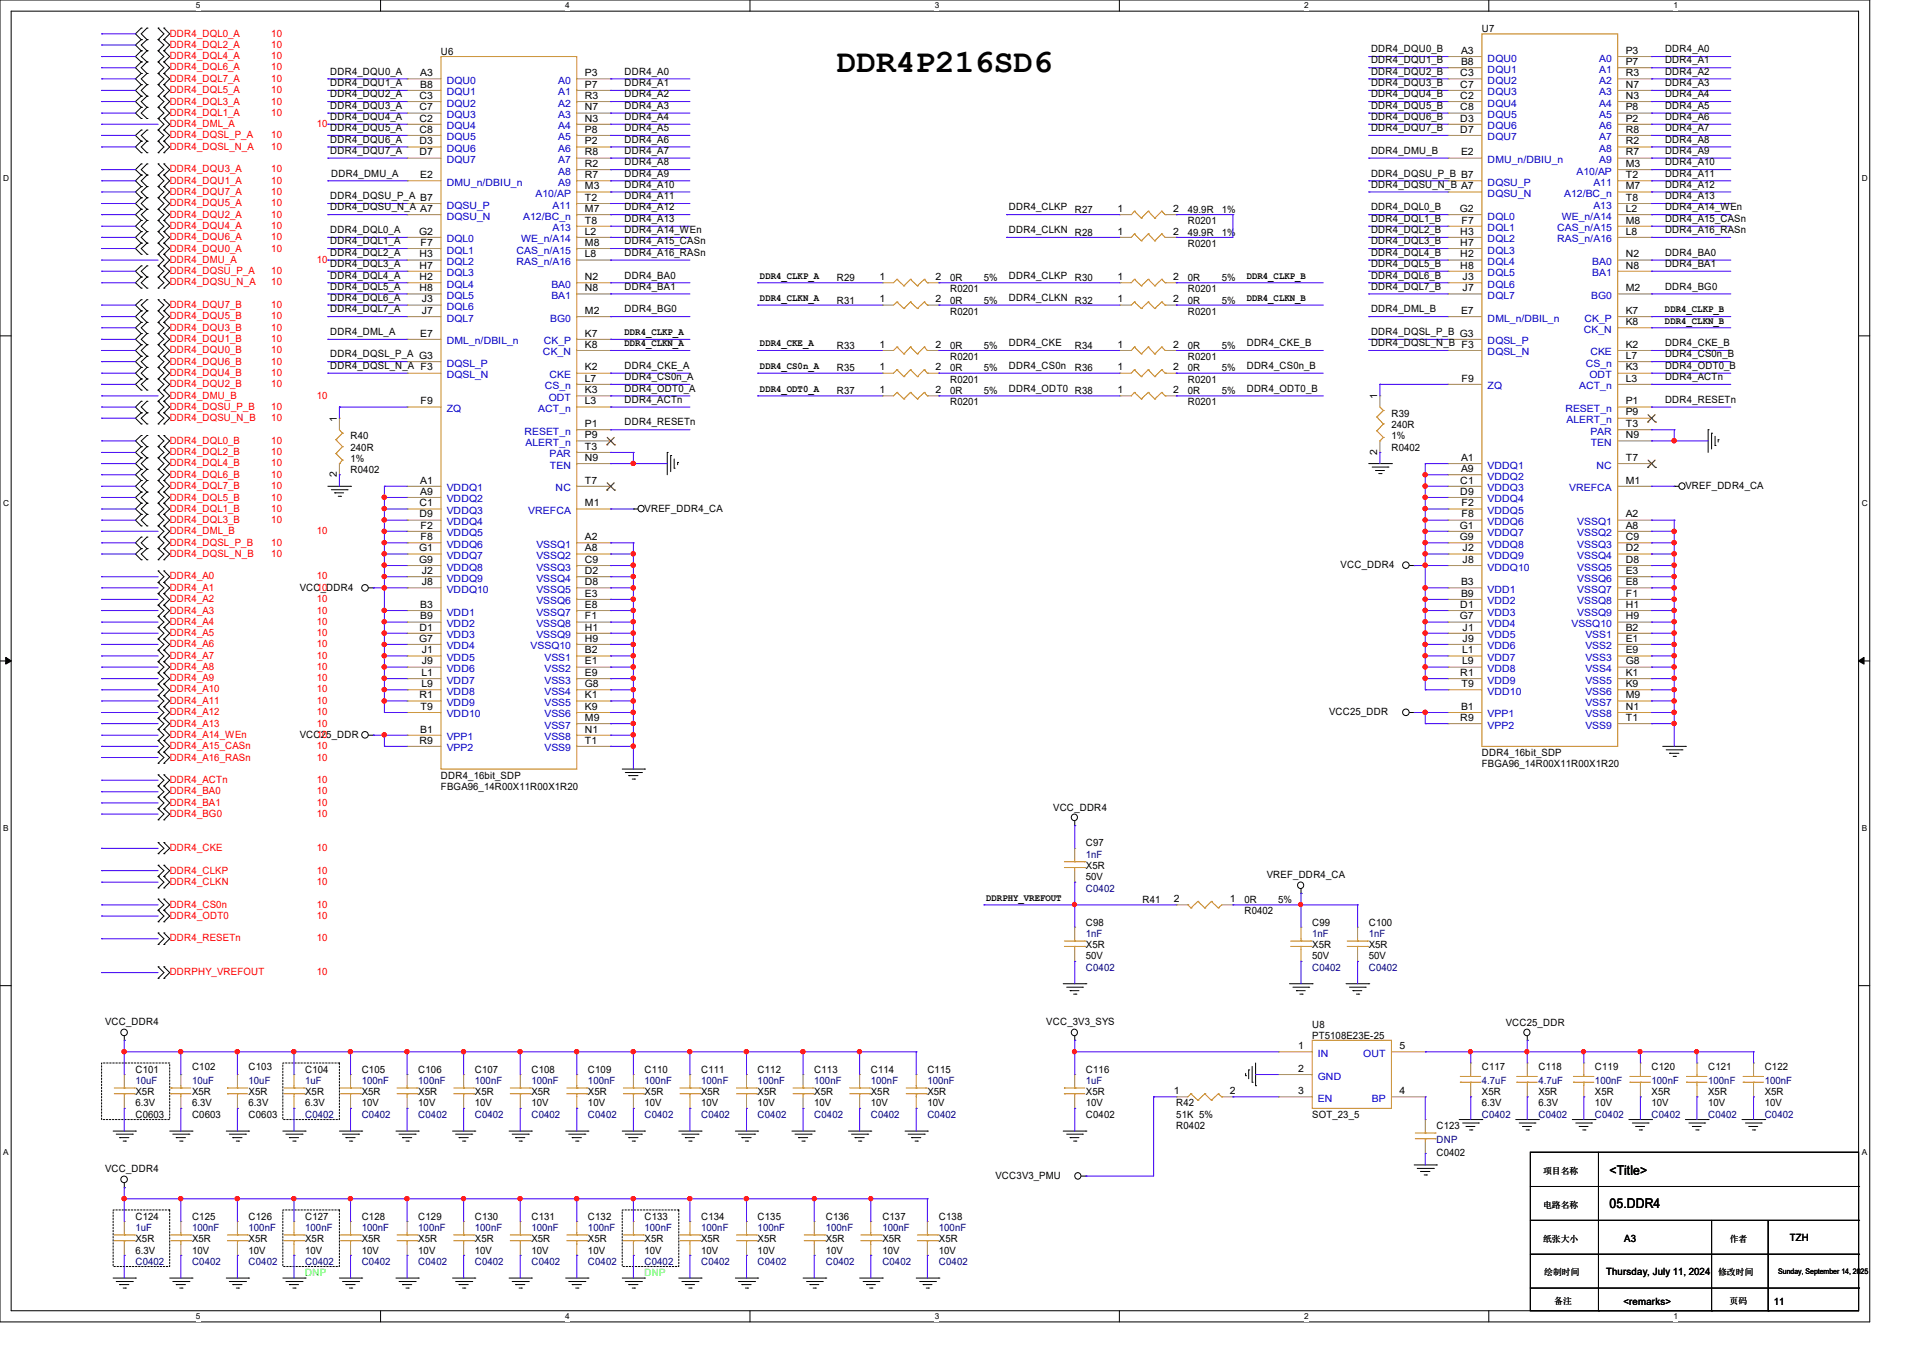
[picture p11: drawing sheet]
<svg xmlns="http://www.w3.org/2000/svg" width="210mm" height="148mm" viewBox="0 0 210 148" stroke-linecap="round" stroke-linejoin="round" font-family="sans-serif">
<defs><g id="words">
<text font-size="3.6" x="92.1" y="8">DDR4P216SD6</text>
<g font-size="1.5">
<text x="177.1" y="129.3">&lt;Title&gt;</text>
<text x="177.1" y="132.9">05.DDR4</text>
</g>
<g font-size="1.1" fill="#f00">
<text x="18.7" y="4">DDR4_DQL0_A</text>
<text x="18.7" y="5.3">DDR4_DQL2_A</text>
<text x="29.8" y="4">10</text>
<text x="29.8" y="5.3">10</text>
<text x="18.7" y="6.5">DDR4_DQL4_A</text>
<text x="18.7" y="7.7">DDR4_DQL6_A</text>
<text x="18.7" y="9">DDR4_DQL7_A</text>
<text x="18.7" y="10.2">DDR4_DQL5_A</text>
<text x="18.7" y="11.5">DDR4_DQL3_A</text>
<text x="29.8" y="6.5">10</text>
<text x="29.8" y="7.7">10</text>
<text x="29.8" y="9">10</text>
<text x="29.8" y="10.2">10</text>
<text x="29.8" y="11.5">10</text>
<text x="18.7" y="12.7">DDR4_DQL1_A</text>
<text x="18.7" y="14">DDR4_DML_A</text>
<text x="18.7" y="15.2">DDR4_DQSL_P_A</text>
<text x="18.7" y="16.5">DDR4_DQSL_N_A</text>
<text x="29.8" y="12.7">10</text>
<text x="29.8" y="15.2">10</text>
<text x="29.8" y="16.5">10</text>
<text x="34.8" y="14">10</text>
<text x="18.7" y="19">DDR4_DQU3_A</text>
<text x="18.7" y="20.2">DDR4_DQU1_A</text>
<text x="18.7" y="21.5">DDR4_DQU7_A</text>
<text x="18.7" y="22.7">DDR4_DQU5_A</text>
<text x="18.7" y="24">DDR4_DQU2_A</text>
<text x="29.8" y="19">10</text>
<text x="29.8" y="20.2">10</text>
<text x="29.8" y="21.5">10</text>
<text x="29.8" y="22.7">10</text>
<text x="29.8" y="24">10</text>
<text x="18.7" y="25.2">DDR4_DQU4_A</text>
<text x="18.7" y="26.4">DDR4_DQU6_A</text>
<text x="18.7" y="27.7">DDR4_DQU0_A</text>
<text x="18.7" y="28.9">DDR4_DMU_A</text>
<text x="29.8" y="25.2">10</text>
<text x="29.8" y="26.4">10</text>
<text x="29.8" y="27.7">10</text>
<text x="34.8" y="28.9">10</text>
<text x="18.7" y="30.2">DDR4_DQSU_P_A</text>
<text x="18.7" y="31.4">DDR4_DQSU_N_A</text>
<text x="18.7" y="33.9">DDR4_DQU7_B</text>
<text x="18.7" y="35.1">DDR4_DQU5_B</text>
<text x="29.8" y="30.2">10</text>
<text x="29.8" y="31.4">10</text>
<text x="29.8" y="33.9">10</text>
<text x="29.8" y="35.1">10</text>
<text x="18.7" y="36.4">DDR4_DQU3_B</text>
<text x="18.7" y="37.6">DDR4_DQU1_B</text>
<text x="18.7" y="38.9">DDR4_DQU0_B</text>
<text x="18.7" y="40.1">DDR4_DQU6_B</text>
<text x="18.7" y="41.4">DDR4_DQU4_B</text>
<text x="29.8" y="36.4">10</text>
<text x="29.8" y="37.6">10</text>
<text x="29.8" y="38.9">10</text>
<text x="29.8" y="40.1">10</text>
<text x="29.8" y="41.4">10</text>
<text x="18.7" y="42.6">DDR4_DQU2_B</text>
<text x="18.7" y="43.9">DDR4_DMU_B</text>
<text x="18.7" y="45.1">DDR4_DQSU_P_B</text>
<text x="18.7" y="46.4">DDR4_DQSU_N_B</text>
<text x="29.8" y="42.6">10</text>
<text x="29.8" y="45.1">10</text>
<text x="29.8" y="46.4">10</text>
<text x="34.8" y="43.9">10</text>
<text x="18.7" y="48.9">DDR4_DQL0_B</text>
<text x="18.7" y="50.1">DDR4_DQL2_B</text>
<text x="18.7" y="51.3">DDR4_DQL4_B</text>
<text x="18.7" y="52.6">DDR4_DQL6_B</text>
<text x="18.7" y="53.8">DDR4_DQL7_B</text>
<text x="29.8" y="48.9">10</text>
<text x="29.8" y="50.1">10</text>
<text x="29.8" y="51.3">10</text>
<text x="29.8" y="52.6">10</text>
<text x="29.8" y="53.8">10</text>
<text x="18.7" y="55.1">DDR4_DQL5_B</text>
<text x="18.7" y="56.3">DDR4_DQL1_B</text>
<text x="18.7" y="57.5">DDR4_DQL3_B</text>
<text x="18.7" y="58.8">DDR4_DML_B</text>
<text x="29.8" y="55.1">10</text>
<text x="29.8" y="56.3">10</text>
<text x="29.8" y="57.5">10</text>
<text x="34.8" y="58.8">10</text>
<text x="18.7" y="60">DDR4_DQSL_P_B</text>
<text x="18.7" y="61.3">DDR4_DQSL_N_B</text>
<text x="18.7" y="63.8">DDR4_A0</text>
<text x="18.7" y="65">DDR4_A1</text>
<text x="29.8" y="60">10</text>
<text x="29.8" y="61.3">10</text>
<text x="34.8" y="63.8">10</text>
<text x="34.8" y="65">10</text>
<text x="18.7" y="66.2">DDR4_A2</text>
<text x="18.7" y="67.5">DDR4_A3</text>
<text x="18.7" y="68.7">DDR4_A4</text>
<text x="18.7" y="70">DDR4_A5</text>
<text x="18.7" y="71.2">DDR4_A6</text>
<text x="34.8" y="66.2">10</text>
<text x="34.8" y="67.5">10</text>
<text x="34.8" y="68.7">10</text>
<text x="34.8" y="70">10</text>
<text x="34.8" y="71.2">10</text>
<text x="18.7" y="72.5">DDR4_A7</text>
<text x="18.7" y="73.7">DDR4_A8</text>
<text x="18.7" y="75">DDR4_A9</text>
<text x="18.7" y="76.2">DDR4_A10</text>
<text x="18.7" y="77.5">DDR4_A11</text>
<text x="34.8" y="72.5">10</text>
<text x="34.8" y="73.7">10</text>
<text x="34.8" y="75">10</text>
<text x="34.8" y="76.2">10</text>
<text x="34.8" y="77.5">10</text>
<text x="18.7" y="78.7">DDR4_A12</text>
<text x="18.7" y="80">DDR4_A13</text>
<text x="18.7" y="81.2">DDR4_A14_WEn</text>
<text x="18.7" y="82.4">DDR4_A15_CASn</text>
<text x="18.7" y="83.7">DDR4_A16_RASn</text>
<text x="34.8" y="78.7">10</text>
<text x="34.8" y="80">10</text>
<text x="34.8" y="81.2">10</text>
<text x="34.8" y="82.4">10</text>
<text x="34.8" y="83.7">10</text>
<text x="18.7" y="86.2">DDR4_ACTn</text>
<text x="18.7" y="87.4">DDR4_BA0</text>
<text x="18.7" y="88.6">DDR4_BA1</text>
<text x="18.7" y="89.9">DDR4_BG0</text>
<text x="34.8" y="86.2">10</text>
<text x="34.8" y="87.4">10</text>
<text x="34.8" y="88.6">10</text>
<text x="34.8" y="89.9">10</text>
<text x="18.7" y="93.6">DDR4_CKE</text>
<text x="34.8" y="93.6">10</text>
<text x="18.7" y="96.1">DDR4_CLKP</text>
<text x="18.7" y="97.4">DDR4_CLKN</text>
<text x="18.7" y="99.9">DDR4_CS0n</text>
<text x="18.7" y="101.1">DDR4_ODT0</text>
<text x="34.8" y="96.1">10</text>
<text x="34.8" y="97.4">10</text>
<text x="34.8" y="99.9">10</text>
<text x="34.8" y="101.1">10</text>
<text x="18.7" y="103.6">DDR4_RESETn</text>
<text x="18.7" y="107.3">DDRPHY_VREFOUT</text>
<text x="34.8" y="103.6">10</text>
<text x="34.8" y="107.3">10</text>
</g>
<g font-size="1.1">
<text x="150.8" y="5.8">DDR4_DQU0_B</text>
<text x="160.7" y="5.9">A3</text>
<text x="163" y="3.5">U7</text>
<text x="178.9" y="5.9">P3</text>
<text x="183.2" y="5.8">DDR4_A0</text>
<text x="36.3" y="8.2">DDR4_DQU0_A</text>
<text x="36.3" y="9.5">DDR4_DQU1_A</text>
<text x="36.3" y="10.7">DDR4_DQU2_A</text>
<text x="36.3" y="12">DDR4_DQU3_A</text>
<text x="46.1" y="10.9">C3</text>
<text x="46.2" y="8.4">A3</text>
<text x="46.2" y="9.7">B8</text>
<text x="48.5" y="6">U6</text>
<text x="64.3" y="8.4">P3</text>
<text x="64.3" y="9.7">P7</text>
<text x="64.3" y="10.9">R3</text>
<text x="68.7" y="8.2">DDR4_A0</text>
<text x="68.7" y="9.5">DDR4_A1</text>
<text x="68.7" y="10.7">DDR4_A2</text>
<text x="68.7" y="12">DDR4_A3</text>
<text x="150.8" y="7">DDR4_DQU1_B</text>
<text x="150.8" y="8.2">DDR4_DQU2_B</text>
<text x="150.8" y="9.5">DDR4_DQU3_B</text>
<text x="150.8" y="10.7">DDR4_DQU4_B</text>
<text x="150.8" y="12">DDR4_DQU5_B</text>
<text x="160.7" y="8.4">C3</text>
<text x="160.7" y="9.7">C7</text>
<text x="160.7" y="10.9">C2</text>
<text x="160.7" y="7.2">B8</text>
<text x="178.9" y="7.2">P7</text>
<text x="178.9" y="8.4">R3</text>
<text x="178.9" y="9.7">N7</text>
<text x="178.9" y="10.9">N3</text>
<text x="183.2" y="7">DDR4_A1</text>
<text x="183.2" y="8.2">DDR4_A2</text>
<text x="183.2" y="9.5">DDR4_A3</text>
<text x="183.2" y="10.7">DDR4_A4</text>
<text x="183.2" y="12">DDR4_A5</text>
<text x="36.3" y="13.2">DDR4_DQU4_A</text>
<text x="36.3" y="14.4">DDR4_DQU5_A</text>
<text x="36.3" y="15.7">DDR4_DQU6_A</text>
<text x="36.3" y="16.9">DDR4_DQU7_A</text>
<text x="46.1" y="12.1">C7</text>
<text x="46.1" y="13.4">C2</text>
<text x="46.1" y="14.6">C8</text>
<text x="46.1" y="15.9">D3</text>
<text x="46.1" y="17.1">D7</text>
<text x="64.3" y="12.1">N7</text>
<text x="64.3" y="13.4">N3</text>
<text x="64.3" y="14.6">P8</text>
<text x="64.3" y="15.9">P2</text>
<text x="64.3" y="17.1">R8</text>
<text x="68.7" y="13.2">DDR4_A4</text>
<text x="68.7" y="14.4">DDR4_A5</text>
<text x="68.7" y="15.7">DDR4_A6</text>
<text x="68.7" y="16.9">DDR4_A7</text>
<text x="150.8" y="13.2">DDR4_DQU6_B</text>
<text x="150.8" y="14.4">DDR4_DQU7_B</text>
<text x="150.8" y="16.9">DDR4_DMU_B</text>
<text x="160.7" y="12.1">C8</text>
<text x="160.7" y="13.4">D3</text>
<text x="160.7" y="14.6">D7</text>
<text x="160.7" y="17.1">E2</text>
<text x="178.9" y="12.1">P8</text>
<text x="178.9" y="13.4">P2</text>
<text x="178.9" y="14.6">R8</text>
<text x="178.9" y="15.9">R2</text>
<text x="178.9" y="17.1">R7</text>
<text x="183.2" y="13.2">DDR4_A6</text>
<text x="183.2" y="14.4">DDR4_A7</text>
<text x="183.2" y="15.7">DDR4_A8</text>
<text x="183.2" y="16.9">DDR4_A9</text>
<text x="36.3" y="21.9">DDR4_DQSU_P_A B7</text>
<text x="36.3" y="23.2">DDR4_DQSU_N_A A7</text>
<text x="36.4" y="19.4">DDR4_DMU_A</text>
<text x="46.2" y="19.6">E2</text>
<text x="64.3" y="18.4">R2</text>
<text x="64.3" y="19.6">R7</text>
<text x="64.3" y="20.8">M3</text>
<text x="64.3" y="22.1">T2</text>
<text x="64.3" y="23.3">M7</text>
<text x="68.7" y="18.2">DDR4_A8</text>
<text x="68.7" y="19.4">DDR4_A9</text>
<text x="68.7" y="20.7">DDR4_A10</text>
<text x="68.7" y="21.9">DDR4_A11</text>
<text x="68.7" y="23.2">DDR4_A12</text>
<text x="111" y="23.2">DDR4_CLKP</text>
<text x="118.2" y="23.5">R27</text>
<text x="122.9" y="23.3">1</text>
<text x="129.1" y="23.3">2</text>
<text x="130.7" y="23.5">49.9R</text>
<text x="134.4" y="23.5">1%</text>
<text x="150.8" y="19.4">DDR4_DQSU_P_B B7</text>
<text x="150.8" y="20.7">DDR4_DQSU_N_B A7</text>
<text x="150.8" y="23.2">DDR4_DQL0_B</text>
<text x="160.6" y="23.3">G2</text>
<text x="178.9" y="18.4">M3</text>
<text x="178.9" y="19.6">T2</text>
<text x="178.9" y="20.8">M7</text>
<text x="178.9" y="22.1">T8</text>
<text x="178.9" y="23.3">L2</text>
<text x="183.2" y="18.2">DDR4_A10</text>
<text x="183.2" y="19.4">DDR4_A11</text>
<text x="183.2" y="20.7">DDR4_A12</text>
<text x="183.2" y="21.9">DDR4_A13</text>
<text x="183.2" y="23.2">DDR4_A14_WEn</text>
<text x="36.3" y="25.7">DDR4_DQL0_A</text>
<text x="36.3" y="26.9">DDR4_DQL1_A</text>
<text x="36.3" y="28.2">DDR4_DQL2_A</text>
<text x="36.3" y="29.4">DDR4_DQL3_A</text>
<text x="46.1" y="25.8">G2</text>
<text x="46.1" y="28.3">H3</text>
<text x="46.1" y="29.5">H7</text>
<text x="46.3" y="27.1">F7</text>
<text x="64.3" y="24.6">T8</text>
<text x="64.3" y="25.8">L2</text>
<text x="64.3" y="27.1">M8</text>
<text x="64.3" y="28.3">L8</text>
<text x="68.7" y="24.4">DDR4_A13</text>
<text x="68.7" y="25.7">DDR4_A14_WEn</text>
<text x="68.7" y="26.9">DDR4_A15_CASn</text>
<text x="68.7" y="28.2">DDR4_A16_RASn</text>
<text x="111" y="25.7">DDR4_CLKN</text>
<text x="118.2" y="25.9">R28</text>
<text x="122.9" y="25.8">1</text>
<text x="129.1" y="25.8">2</text>
<text x="130.7" y="27.2">R0201</text>
<text x="130.7" y="24.7">R0201</text>
<text x="130.7" y="25.9">49.9R</text>
<text x="134.4" y="25.9">1%</text>
<text x="150.8" y="24.4">DDR4_DQL1_B</text>
<text x="150.8" y="25.7">DDR4_DQL2_B</text>
<text x="150.8" y="26.9">DDR4_DQL3_B</text>
<text x="150.8" y="28.2">DDR4_DQL4_B</text>
<text x="150.8" y="29.4">DDR4_DQL5_B</text>
<text x="160.7" y="25.8">H3</text>
<text x="160.7" y="27.1">H7</text>
<text x="160.7" y="28.3">H2</text>
<text x="160.7" y="29.5">H8</text>
<text x="160.8" y="24.6">F7</text>
<text x="178.9" y="29.5">N8</text>
<text x="178.9" y="28.3">N2</text>
<text x="178.9" y="24.6">M8</text>
<text x="178.9" y="25.8">L8</text>
<text x="183.2" y="24.4">DDR4_A15_CASn</text>
<text x="183.2" y="25.7">DDR4_A16_RASn</text>
<text x="183.2" y="28.2">DDR4_BA0</text>
<text x="183.2" y="29.4">DDR4_BA1</text>
<text x="36.3" y="30.6">DDR4_DQL4_A</text>
<text x="36.3" y="31.9">DDR4_DQL5_A</text>
<text x="36.3" y="33.1">DDR4_DQL6_A</text>
<text x="36.3" y="34.4">DDR4_DQL7_A</text>
<text x="46.1" y="30.8">H2</text>
<text x="46.1" y="32">H8</text>
<text x="46.4" y="33.3">J3</text>
<text x="46.4" y="34.5">J7</text>
<text x="64.3" y="34.5">M2</text>
<text x="64.3" y="32">N8</text>
<text x="64.3" y="30.8">N2</text>
<text x="68.7" y="30.6">DDR4_BA0</text>
<text x="68.7" y="31.9">DDR4_BA1</text>
<text x="68.7" y="34.4">DDR4_BG0</text>
<text x="83.6" y="30.6">DDR4_CLKP_A</text>
<text x="83.6" y="33.1">DDR4_CLKN_A</text>
<text x="92.1" y="30.9">R29</text>
<text x="92.1" y="33.4">R31</text>
<text x="96.8" y="30.8">1</text>
<text x="96.8" y="33.3">1</text>
<text x="102.9" y="30.8">2</text>
<text x="102.9" y="33.3">2</text>
<text x="104.5" y="32.2">R0201</text>
<text x="104.5" y="34.6">R0201</text>
<text x="104.5" y="30.9">0R</text>
<text x="104.5" y="33.4">0R</text>
<text x="108.2" y="30.9">5%</text>
<text x="108.2" y="33.4">5%</text>
<text x="111" y="30.6">DDR4_CLKP</text>
<text x="111" y="33.1">DDR4_CLKN</text>
<text x="118.2" y="30.9">R30</text>
<text x="118.2" y="33.4">R32</text>
<text x="122.9" y="30.8">1</text>
<text x="122.9" y="33.3">1</text>
<text x="129.1" y="30.8">2</text>
<text x="129.1" y="33.3">2</text>
<text x="130.7" y="32.2">R0201</text>
<text x="130.7" y="34.6">R0201</text>
<text x="130.7" y="30.9">0R</text>
<text x="130.7" y="33.4">0R</text>
<text x="134.4" y="30.9">5%</text>
<text x="134.4" y="33.4">5%</text>
<text x="137.2" y="30.6">DDR4_CLKP_B</text>
<text x="137.2" y="33.1">DDR4_CLKN_B</text>
<text x="150.8" y="30.6">DDR4_DQL6_B</text>
<text x="150.8" y="31.9">DDR4_DQL7_B</text>
<text x="150.8" y="34.4">DDR4_DML_B</text>
<text x="160.7" y="34.5">E7</text>
<text x="160.9" y="30.8">J3</text>
<text x="160.9" y="32">J7</text>
<text x="178.9" y="35.8">K8</text>
<text x="178.9" y="34.5">K7</text>
<text x="178.9" y="32">M2</text>
<text x="183.2" y="34.4">DDR4_CLKP_B</text>
<text x="183.2" y="35.6">DDR4_CLKN_B</text>
<text x="183.2" y="31.9">DDR4_BG0</text>
<text x="36.3" y="36.9">DDR4_DML_A</text>
<text x="36.3" y="39.3">DDR4_DQSL_P_A G3</text>
<text x="36.3" y="40.6">DDR4_DQSL_N_A F3</text>
<text x="46.2" y="37">E7</text>
<text x="64.3" y="38.3">K8</text>
<text x="64.3" y="37">K7</text>
<text x="64.3" y="42">L7</text>
<text x="64.3" y="40.8">K2</text>
<text x="68.7" y="36.9">DDR4_CLKP_A</text>
<text x="68.7" y="38.1">DDR4_CLKN_A</text>
<text x="68.7" y="40.6">DDR4_CKE_A</text>
<text x="68.7" y="41.8">DDR4_CS0n_A</text>
<text x="83.6" y="38.1">DDR4_CKE_A</text>
<text x="83.6" y="40.6">DDR4_CS0n_A</text>
<text x="92.1" y="38.4">R33</text>
<text x="92.1" y="40.9">R35</text>
<text x="96.8" y="38.3">1</text>
<text x="96.8" y="40.8">1</text>
<text x="102.9" y="38.3">2</text>
<text x="102.9" y="40.8">2</text>
<text x="104.5" y="39.6">R0201</text>
<text x="104.5" y="38.4">0R</text>
<text x="104.5" y="40.9">0R</text>
<text x="108.2" y="38.4">5%</text>
<text x="108.2" y="40.9">5%</text>
<text x="111" y="38.1">DDR4_CKE</text>
<text x="111" y="40.6">DDR4_CS0n</text>
<text x="118.2" y="38.4">R34</text>
<text x="118.2" y="40.9">R36</text>
<text x="122.9" y="38.3">1</text>
<text x="122.9" y="40.8">1</text>
<text x="129.1" y="38.3">2</text>
<text x="129.1" y="40.8">2</text>
<text x="130.7" y="39.6">R0201</text>
<text x="130.7" y="38.4">0R</text>
<text x="130.7" y="40.9">0R</text>
<text x="134.4" y="38.4">5%</text>
<text x="134.4" y="40.9">5%</text>
<text x="137.2" y="38.1">DDR4_CKE_B</text>
<text x="137.2" y="40.6">DDR4_CS0n_B</text>
<text x="150.8" y="36.9">DDR4_DQSL_P_B G3</text>
<text x="150.8" y="38.1">DDR4_DQSL_N_B F3</text>
<text x="160.8" y="42">F9</text>
<text x="178.9" y="40.8">K3</text>
<text x="178.9" y="39.5">L7</text>
<text x="178.9" y="38.3">K2</text>
<text x="178.9" y="42">L3</text>
<text x="183.2" y="38.1">DDR4_CKE_B</text>
<text x="183.2" y="39.3">DDR4_CS0n_B</text>
<text x="183.2" y="40.6">DDR4_ODT0_B</text>
<text x="183.2" y="41.8">DDR4_ACTn</text>
<text x="37" y="46.4" transform="rotate(-90 37 46.4)">1</text>
<text x="46.3" y="44.5">F9</text>
<text x="64.3" y="43.3">K3</text>
<text x="64.3" y="47">P1</text>
<text x="64.3" y="44.5">L3</text>
<text x="68.7" y="43.1">DDR4_ODT0_A</text>
<text x="68.7" y="44.3">DDR4_ACTn</text>
<text x="68.7" y="46.8">DDR4_RESETn</text>
<text x="83.6" y="43.1">DDR4_ODT0_A</text>
<text x="92.1" y="43.3">R37</text>
<text x="96.8" y="43.3">1</text>
<text x="102.9" y="43.3">2</text>
<text x="104.5" y="44.6">R0201</text>
<text x="104.5" y="42.1">R0201</text>
<text x="104.5" y="43.3">0R</text>
<text x="108.2" y="43.3">5%</text>
<text x="111" y="43.1">DDR4_ODT0 R38</text>
<text x="122.9" y="43.3">1</text>
<text x="129.1" y="43.3">2</text>
<text x="130.7" y="42.1">R0201</text>
<text x="130.7" y="44.6">R0201</text>
<text x="130.7" y="43.3">0R</text>
<text x="134.4" y="43.3">5%</text>
<text x="137.2" y="43.1">DDR4_ODT0_B</text>
<text x="151.5" y="43.9" transform="rotate(-90 151.5 43.9)">1</text>
<text x="153.1" y="45.8">R39</text>
<text x="153.1" y="47.1">240R</text>
<text x="178.9" y="44.5">P1</text>
<text x="178.9" y="45.7">P9</text>
<text x="178.9" y="47">T3</text>
<text x="183.2" y="44.3">DDR4_RESETn</text>
<text x="37" y="52.5" transform="rotate(-90 37 52.5)">2</text>
<text x="38.6" y="48.3">R40</text>
<text x="38.6" y="49.6">240R</text>
<text x="38.6" y="52.1">R0402</text>
<text x="38.6" y="50.8">1%</text>
<text x="46.2" y="53.2">A1</text>
<text x="64.3" y="53.2">T7</text>
<text x="64.3" y="50.7">N9</text>
<text x="64.3" y="48.2">P9</text>
<text x="64.3" y="49.5">T3</text>
<text x="151.5" y="50" transform="rotate(-90 151.5 50)">2</text>
<text x="153.1" y="49.6">R0402</text>
<text x="153.1" y="48.3">1%</text>
<text x="160.7" y="53.2">C1</text>
<text x="160.7" y="50.7">A1</text>
<text x="160.7" y="51.9">A9</text>
<text x="178.9" y="50.7">T7</text>
<text x="178.9" y="53.2">M1</text>
<text x="178.9" y="48.2">N9</text>
<text x="185.4" y="53.8">VREF_DDR4_CA</text>
<text x="46.1" y="55.7">C1</text>
<text x="46.1" y="56.9">D9</text>
<text x="46.2" y="54.4">A9</text>
<text x="46.3" y="58.2">F2</text>
<text x="46.3" y="59.4">F8</text>
<text x="64.3" y="55.7">M1</text>
<text x="64.3" y="59.4">A2</text>
<text x="70.9" y="56.3">VREF_DDR4_CA</text>
<text x="160.6" y="58.2">G1</text>
<text x="160.6" y="59.4">G9</text>
<text x="160.7" y="54.4">D9</text>
<text x="160.8" y="55.7">F2</text>
<text x="160.8" y="56.9">F8</text>
<text x="178.9" y="56.9">A2</text>
<text x="178.9" y="58.2">A8</text>
<text x="178.9" y="59.4">C9</text>
<text x="33" y="65">VCC_DDR4</text>
<text x="46.1" y="60.7">G1</text>
<text x="46.1" y="61.9">G9</text>
<text x="46.4" y="63.2">J2</text>
<text x="46.4" y="64.4">J8</text>
<text x="64.3" y="60.7">A8</text>
<text x="64.3" y="61.9">C9</text>
<text x="64.3" y="63.2">D2</text>
<text x="64.3" y="64.4">D8</text>
<text x="64.3" y="65.7">E3</text>
<text x="147.5" y="62.5">VCC_DDR4</text>
<text x="160.7" y="64.4">B3</text>
<text x="160.7" y="65.7">B9</text>
<text x="160.9" y="60.7">J2</text>
<text x="160.9" y="61.9">J8</text>
<text x="178.9" y="60.7">D2</text>
<text x="178.9" y="61.9">D8</text>
<text x="178.9" y="63.2">E3</text>
<text x="178.9" y="64.4">E8</text>
<text x="178.9" y="65.7">F1</text>
<text x="46.1" y="70.6">G7</text>
<text x="46.1" y="69.4">D1</text>
<text x="46.2" y="66.9">B3</text>
<text x="46.2" y="68.2">B9</text>
<text x="46.4" y="71.9">J1</text>
<text x="64.3" y="66.9">E8</text>
<text x="64.3" y="68.2">F1</text>
<text x="64.3" y="69.4">H1</text>
<text x="64.3" y="70.6">H9</text>
<text x="64.3" y="71.9">B2</text>
<text x="160.6" y="68.2">G7</text>
<text x="160.7" y="66.9">D1</text>
<text x="160.9" y="71.9">L1</text>
<text x="160.9" y="69.4">J1</text>
<text x="160.9" y="70.6">J9</text>
<text x="178.9" y="66.9">H1</text>
<text x="178.9" y="68.2">H9</text>
<text x="178.9" y="69.4">B2</text>
<text x="178.9" y="70.6">E1</text>
<text x="178.9" y="71.9">E9</text>
<text x="46.1" y="76.8">R1</text>
<text x="46.4" y="74.4">L1</text>
<text x="46.4" y="75.6">L9</text>
<text x="46.4" y="73.1">J9</text>
<text x="64.3" y="73.1">E1</text>
<text x="64.3" y="74.4">E9</text>
<text x="64.3" y="75.6">G8</text>
<text x="64.3" y="76.8">K1</text>
<text x="160.7" y="74.4">R1</text>
<text x="160.8" y="75.6">T9</text>
<text x="160.9" y="73.1">L9</text>
<text x="178.9" y="73.1">G8</text>
<text x="178.9" y="74.4">K1</text>
<text x="178.9" y="75.6">K9</text>
<text x="178.9" y="76.8">M9</text>
<text x="33" y="81.2">VCC25_DDR</text>
<text x="46.1" y="81.8">R9</text>
<text x="46.2" y="80.6">B1</text>
<text x="46.3" y="78.1">T9</text>
<text x="64.3" y="78.1">K9</text>
<text x="64.3" y="79.3">M9</text>
<text x="64.3" y="80.6">N1</text>
<text x="64.3" y="81.8">T1</text>
<text x="146.2" y="78.7">VCC25_DDR</text>
<text x="160.7" y="79.3">R9</text>
<text x="160.7" y="78.1">B1</text>
<text x="163" y="83.2">DDR4_16bit_SDP</text>
<text x="178.9" y="78.1">N1</text>
<text x="178.9" y="79.3">T1</text>
<text x="48.5" y="85.7">DDR4_16bit_SDP</text>
<text x="48.5" y="86.9">FBGA96_14R00X11R00X1R20</text>
<text x="115.9" y="89.3">VCC_DDR4</text>
<text x="163" y="84.4">FBGA96_14R00X11R00X1R20</text>
<text x="119.5" y="93.1">C97</text>
<text x="119.5" y="95.6">X5R</text>
<text x="108.5" y="99.1">DDRPHY_VREFOUT</text>
<text x="119.5" y="96.9">50V</text>
<text x="119.5" y="101.9">C98</text>
<text x="125.7" y="99.4">R41</text>
<text x="129.2" y="99.3">2</text>
<text x="135.3" y="99.3">1</text>
<text x="136.9" y="99.4">0R</text>
<text x="136.9" y="100.6">R0402</text>
<text x="139.4" y="96.6">VREF_DDR4_CA</text>
<text x="140.6" y="99.4">5%</text>
<text x="144.4" y="101.9">C99</text>
<text x="150.6" y="101.9">C100</text>
<text x="119.5" y="104.3">X5R</text>
<text x="119.5" y="105.6">50V</text>
<text x="144.4" y="104.3">X5R</text>
<text x="144.4" y="105.6">50V</text>
<text x="150.6" y="104.3">X5R</text>
<text x="150.6" y="105.6">50V</text>
<text x="11.6" y="112.8">VCC_DDR4</text>
<text x="115.1" y="112.8">VCC_3V3_SYS</text>
<text x="144.4" y="113.1">U8</text>
<text x="165.6" y="112.9">VCC25_DDR</text>
<text x="14.9" y="118">C101</text>
<text x="21.1" y="117.8">C102</text>
<text x="27.3" y="117.8">C103</text>
<text x="33.6" y="118">C104</text>
<text x="39.8" y="118">C105</text>
<text x="46" y="118">C106</text>
<text x="52.2" y="118">C107</text>
<text x="58.5" y="118">C108</text>
<text x="64.7" y="118">C109</text>
<text x="70.9" y="118">C110</text>
<text x="77.1" y="118">C111</text>
<text x="83.4" y="118">C112</text>
<text x="89.6" y="118">C113</text>
<text x="95.8" y="118">C114</text>
<text x="102" y="118">C115</text>
<text x="119.5" y="118">C116</text>
<text x="142.8" y="115.4">1</text>
<text x="142.8" y="117.9">2</text>
<text x="144.4" y="114.3">PT5108E23E-25</text>
<text x="154" y="115.4">5</text>
<text x="163" y="117.8">C117</text>
<text x="169.2" y="117.8">C118</text>
<text x="175.5" y="117.8">C119</text>
<text x="181.7" y="117.8">C120</text>
<text x="187.9" y="117.8">C121</text>
<text x="194.1" y="117.8">C122</text>
<text x="14.9" y="123">C0603</text>
<text x="14.9" y="120.5">X5R</text>
<text x="14.9" y="121.7">6.3V</text>
<text x="21.1" y="123">C0603</text>
<text x="21.1" y="120.5">X5R</text>
<text x="21.1" y="121.7">6.3V</text>
<text x="27.3" y="123">C0603</text>
<text x="27.3" y="120.5">X5R</text>
<text x="27.3" y="121.7">6.3V</text>
<text x="33.6" y="120.5">X5R</text>
<text x="33.6" y="121.7">6.3V</text>
<text x="39.8" y="120.5">X5R</text>
<text x="39.8" y="121.7">10V</text>
<text x="46" y="120.5">X5R</text>
<text x="46" y="121.7">10V</text>
<text x="52.2" y="120.5">X5R</text>
<text x="52.2" y="121.7">10V</text>
<text x="58.5" y="120.5">X5R</text>
<text x="58.5" y="121.7">10V</text>
<text x="64.7" y="120.5">X5R</text>
<text x="64.7" y="121.7">10V</text>
<text x="70.9" y="120.5">X5R</text>
<text x="70.9" y="121.7">10V</text>
<text x="77.1" y="120.5">X5R</text>
<text x="77.1" y="121.7">10V</text>
<text x="83.4" y="120.5">X5R</text>
<text x="83.4" y="121.7">10V</text>
<text x="89.6" y="120.5">X5R</text>
<text x="89.6" y="121.7">10V</text>
<text x="95.8" y="120.5">X5R</text>
<text x="95.8" y="121.7">10V</text>
<text x="102" y="120.5">X5R</text>
<text x="102" y="121.7">10V</text>
<text x="119.5" y="123">C0402</text>
<text x="119.5" y="120.5">X5R</text>
<text x="119.5" y="121.7">10V</text>
<text x="129.2" y="120.4">1</text>
<text x="129.4" y="121.7">R42</text>
<text x="129.4" y="123">51K 5%</text>
<text x="129.4" y="124.2">R0402</text>
<text x="135.3" y="120.4">2</text>
<text x="142.8" y="120.4">3</text>
<text x="144.4" y="123">SOT_23_5</text>
<text x="154" y="120.4">4</text>
<text x="158" y="124.2">C123</text>
<text x="163" y="120.5">X5R</text>
<text x="163" y="121.7">6.3V</text>
<text x="169.2" y="120.5">X5R</text>
<text x="169.2" y="121.7">6.3V</text>
<text x="175.5" y="120.5">X5R</text>
<text x="175.5" y="121.7">10V</text>
<text x="181.7" y="120.5">X5R</text>
<text x="181.7" y="121.7">10V</text>
<text x="187.9" y="120.5">X5R</text>
<text x="187.9" y="121.7">10V</text>
<text x="194.1" y="120.5">X5R</text>
<text x="194.1" y="121.7">10V</text>
<text x="11.6" y="129">VCC_DDR4</text>
<text x="109.5" y="129.7">VCC3V3_PMU</text>
<text x="158" y="127.3">C0402</text>
<text x="14.9" y="134.2">C124</text>
<text x="14.9" y="136.7">X5R</text>
<text x="14.9" y="138">6.3V</text>
<text x="21.1" y="134.2">C125</text>
<text x="21.1" y="136.7">X5R</text>
<text x="21.1" y="138">10V</text>
<text x="27.3" y="134.2">C126</text>
<text x="27.3" y="136.7">X5R</text>
<text x="27.3" y="138">10V</text>
<text x="33.6" y="134.2">C127</text>
<text x="33.6" y="136.7">X5R</text>
<text x="33.6" y="138">10V</text>
<text x="39.8" y="134.2">C128</text>
<text x="39.8" y="136.7">X5R</text>
<text x="39.8" y="138">10V</text>
<text x="46" y="134.2">C129</text>
<text x="46" y="136.7">X5R</text>
<text x="46" y="138">10V</text>
<text x="52.2" y="134.2">C130</text>
<text x="52.2" y="136.7">X5R</text>
<text x="52.2" y="138">10V</text>
<text x="58.5" y="134.2">C131</text>
<text x="58.5" y="136.7">X5R</text>
<text x="58.5" y="138">10V</text>
<text x="64.7" y="134.2">C132</text>
<text x="64.7" y="136.7">X5R</text>
<text x="64.7" y="138">10V</text>
<text x="70.9" y="134.2">C133</text>
<text x="70.9" y="136.7">X5R</text>
<text x="70.9" y="138">10V</text>
<text x="77.1" y="134.2">C134</text>
<text x="77.1" y="136.7">X5R</text>
<text x="77.1" y="138">10V</text>
<text x="83.4" y="134.2">C135</text>
<text x="83.4" y="136.7">X5R</text>
<text x="83.4" y="138">10V</text>
<text x="90.8" y="134.2">C136</text>
<text x="90.8" y="136.7">X5R</text>
<text x="90.8" y="138">10V</text>
<text x="97.1" y="134.2">C137</text>
<text x="97.1" y="136.7">X5R</text>
<text x="97.1" y="138">10V</text>
<text x="103.3" y="134.2">C138</text>
<text x="103.3" y="136.7">X5R</text>
<text x="103.3" y="138">10V</text>
<text x="178.7" y="136.7">A3</text>
<text x="196.9" y="136.6">TZH</text>
<text x="176.7" y="140.3">Thursday, July 11, 2024</text>
<text x="178.6" y="143.5">&lt;remarks&gt;</text>
<text x="195.2" y="143.5">11</text>
</g>
<g font-size="1.1" fill="#00c">
<text x="49.1" y="9.2">DQU0</text>
<text x="49.1" y="10.5">DQU1</text>
<text x="49.1" y="11.7">DQU2</text>
<text x="61.4" y="9.2">A0</text>
<text x="61.4" y="10.5">A1</text>
<text x="61.4" y="11.7">A2</text>
<text x="163.7" y="6.8">DQU0</text>
<text x="163.7" y="8">DQU1</text>
<text x="163.7" y="9.2">DQU2</text>
<text x="163.7" y="10.5">DQU3</text>
<text x="163.7" y="11.7">DQU4</text>
<text x="175.9" y="6.8">A0</text>
<text x="175.9" y="8">A1</text>
<text x="175.9" y="9.2">A2</text>
<text x="175.9" y="10.5">A3</text>
<text x="175.9" y="11.7">A4</text>
<text x="49.1" y="13">DQU3</text>
<text x="49.1" y="14.2">DQU4</text>
<text x="49.1" y="15.5">DQU5</text>
<text x="49.1" y="16.7">DQU6</text>
<text x="49.1" y="17.9">DQU7</text>
<text x="61.4" y="13">A3</text>
<text x="61.4" y="14.2">A4</text>
<text x="61.4" y="15.5">A5</text>
<text x="61.4" y="16.7">A6</text>
<text x="61.4" y="17.9">A7</text>
<text x="163.7" y="13">DQU5</text>
<text x="163.7" y="14.2">DQU6</text>
<text x="163.7" y="15.5">DQU7</text>
<text x="163.7" y="17.9">DMU_n/DBIU_n</text>
<text x="175.9" y="13">A5</text>
<text x="175.9" y="14.2">A6</text>
<text x="175.9" y="15.5">A7</text>
<text x="175.9" y="16.7">A8</text>
<text x="175.9" y="17.9">A9</text>
<text x="49.1" y="20.4">DMU_n/DBIU_n</text>
<text x="49.1" y="22.9">DQSU_P</text>
<text x="58.9" y="21.7">A10/AP</text>
<text x="60.8" y="22.9">A11</text>
<text x="61.4" y="19.2">A8</text>
<text x="61.4" y="20.4">A9</text>
<text x="163.7" y="20.4">DQSU_P</text>
<text x="163.7" y="21.7">DQSU_N</text>
<text x="172.1" y="21.7">A12/BC_n</text>
<text x="173.4" y="19.2">A10/AP</text>
<text x="175.3" y="20.4">A11</text>
<text x="175.3" y="22.9">A13</text>
<text x="49.1" y="26.7">DQL0</text>
<text x="49.1" y="27.9">DQL1</text>
<text x="49.1" y="29.2">DQL2</text>
<text x="49.1" y="24.2">DQSU_N</text>
<text x="56.8" y="27.9">CAS_n/A15</text>
<text x="56.8" y="29.2">RAS_n/A16</text>
<text x="57.3" y="26.7">WE_n/A14</text>
<text x="57.6" y="24.2">A12/BC_n</text>
<text x="60.8" y="25.4">A13</text>
<text x="163.7" y="24.2">DQL0</text>
<text x="163.7" y="25.4">DQL1</text>
<text x="163.7" y="26.7">DQL2</text>
<text x="163.7" y="27.9">DQL3</text>
<text x="163.7" y="29.2">DQL4</text>
<text x="171.3" y="25.4">CAS_n/A15</text>
<text x="171.3" y="26.7">RAS_n/A16</text>
<text x="171.8" y="24.2">WE_n/A14</text>
<text x="175.2" y="29.2">BA0</text>
<text x="49.1" y="30.4">DQL3</text>
<text x="49.1" y="31.7">DQL4</text>
<text x="49.1" y="32.9">DQL5</text>
<text x="49.1" y="34.1">DQL6</text>
<text x="49.1" y="35.4">DQL7</text>
<text x="60.5" y="35.4">BG0</text>
<text x="60.7" y="32.9">BA1</text>
<text x="60.7" y="31.7">BA0</text>
<text x="163.7" y="35.4">DML_n/DBIL_n</text>
<text x="163.7" y="30.4">DQL5</text>
<text x="163.7" y="31.7">DQL6</text>
<text x="163.7" y="32.9">DQL7</text>
<text x="174.3" y="35.4">CK_P</text>
<text x="175" y="32.9">BG0</text>
<text x="175.2" y="30.4">BA1</text>
<text x="49.1" y="37.9">DML_n/DBIL_n</text>
<text x="49.1" y="40.3">DQSL_P</text>
<text x="49.1" y="41.6">DQSL_N</text>
<text x="59.7" y="39.1">CK_N</text>
<text x="59.8" y="37.9">CK_P</text>
<text x="60.5" y="41.6">CKE</text>
<text x="163.7" y="37.9">DQSL_P</text>
<text x="163.7" y="39.1">DQSL_N</text>
<text x="174.2" y="36.6">CK_N</text>
<text x="174.5" y="40.3">CS_n</text>
<text x="174.9" y="41.6">ODT</text>
<text x="175" y="39.1">CKE</text>
<text x="49.1" y="45.3">ZQ</text>
<text x="57.7" y="47.8">RESET_n</text>
<text x="59.2" y="45.3">ACT_n</text>
<text x="59.9" y="42.8">CS_n</text>
<text x="60.4" y="44.1">ODT</text>
<text x="163.7" y="42.8">ZQ</text>
<text x="172.2" y="45.3">RESET_n</text>
<text x="172.3" y="46.6">ALERT_n</text>
<text x="173.7" y="42.8">ACT_n</text>
<text x="175" y="47.8">PAR</text>
<text x="57.8" y="49.1">ALERT_n</text>
<text x="60.5" y="50.3">PAR</text>
<text x="60.5" y="51.6">TEN</text>
<text x="163.7" y="51.6">VDDQ1</text>
<text x="163.7" y="52.8">VDDQ2</text>
<text x="175" y="49.1">TEN</text>
<text x="175.6" y="51.6">NC</text>
<text x="49.1" y="54.1">VDDQ1</text>
<text x="49.1" y="55.3">VDDQ2</text>
<text x="49.1" y="56.6">VDDQ3</text>
<text x="49.1" y="57.8">VDDQ4</text>
<text x="49.1" y="59">VDDQ5</text>
<text x="58.1" y="56.6">VREFCA</text>
<text x="61.1" y="54.1">NC</text>
<text x="163.7" y="54.1">VDDQ3</text>
<text x="163.7" y="55.3">VDDQ4</text>
<text x="163.7" y="56.6">VDDQ5</text>
<text x="163.7" y="57.8">VDDQ6</text>
<text x="163.7" y="59">VDDQ7</text>
<text x="172.6" y="54.1">VREFCA</text>
<text x="173.5" y="57.8">VSSQ1</text>
<text x="173.5" y="59">VSSQ2</text>
<text x="49.1" y="60.3">VDDQ6</text>
<text x="49.1" y="61.5">VDDQ7</text>
<text x="49.1" y="62.8">VDDQ8</text>
<text x="49.1" y="64">VDDQ9</text>
<text x="49.1" y="65.2">VDDQ10</text>
<text x="59" y="60.3">VSSQ1</text>
<text x="59" y="61.5">VSSQ2</text>
<text x="59" y="62.8">VSSQ3</text>
<text x="59" y="64">VSSQ4</text>
<text x="59" y="65.2">VSSQ5</text>
<text x="163.7" y="60.3">VDDQ8</text>
<text x="163.7" y="61.5">VDDQ9</text>
<text x="163.7" y="62.8">VDDQ10</text>
<text x="163.7" y="65.2">VDD1</text>
<text x="173.5" y="60.3">VSSQ3</text>
<text x="173.5" y="61.5">VSSQ4</text>
<text x="173.5" y="62.8">VSSQ5</text>
<text x="173.5" y="64">VSSQ6</text>
<text x="173.5" y="65.2">VSSQ7</text>
<text x="49.1" y="67.7">VDD1</text>
<text x="49.1" y="69">VDD2</text>
<text x="49.1" y="70.2">VDD3</text>
<text x="49.1" y="71.5">VDD4</text>
<text x="58.4" y="71.5">VSSQ10</text>
<text x="59" y="66.5">VSSQ6</text>
<text x="59" y="67.7">VSSQ7</text>
<text x="59" y="69">VSSQ8</text>
<text x="59" y="70.2">VSSQ9</text>
<text x="163.7" y="66.5">VDD2</text>
<text x="163.7" y="67.7">VDD3</text>
<text x="163.7" y="69">VDD4</text>
<text x="163.7" y="70.2">VDD5</text>
<text x="163.7" y="71.5">VDD6</text>
<text x="172.9" y="69">VSSQ10</text>
<text x="173.5" y="66.5">VSSQ8</text>
<text x="173.5" y="67.7">VSSQ9</text>
<text x="174.4" y="70.2">VSS1</text>
<text x="174.4" y="71.5">VSS2</text>
<text x="49.1" y="72.7">VDD5</text>
<text x="49.1" y="74">VDD6</text>
<text x="49.1" y="75.2">VDD7</text>
<text x="49.1" y="76.5">VDD8</text>
<text x="49.1" y="77.7">VDD9</text>
<text x="59.9" y="72.7">VSS1</text>
<text x="59.9" y="74">VSS2</text>
<text x="59.9" y="75.2">VSS3</text>
<text x="59.9" y="76.5">VSS4</text>
<text x="59.9" y="77.7">VSS5</text>
<text x="163.7" y="72.7">VDD7</text>
<text x="163.7" y="74">VDD8</text>
<text x="163.7" y="75.2">VDD9</text>
<text x="163.7" y="76.5">VDD10</text>
<text x="174.4" y="72.7">VSS3</text>
<text x="174.4" y="74">VSS4</text>
<text x="174.4" y="75.2">VSS5</text>
<text x="174.4" y="76.5">VSS6</text>
<text x="174.4" y="77.7">VSS7</text>
<text x="49.1" y="78.9">VDD10</text>
<text x="49.1" y="81.4">VPP1</text>
<text x="49.1" y="82.7">VPP2</text>
<text x="59.9" y="78.9">VSS6</text>
<text x="59.9" y="80.2">VSS7</text>
<text x="59.9" y="81.4">VSS8</text>
<text x="59.9" y="82.7">VSS9</text>
<text x="163.7" y="78.9">VPP1</text>
<text x="163.7" y="80.2">VPP2</text>
<text x="174.4" y="78.9">VSS8</text>
<text x="174.4" y="80.2">VSS9</text>
<text x="145" y="116.3">IN</text>
<text x="145" y="118.8">GND</text>
<text x="150" y="116.3">OUT</text>
<text x="145" y="121.2">EN</text>
<text x="150.9" y="121.2">BP</text>
</g>
<g font-size="1.1" fill="#000080">
<text x="119.5" y="94.4">1nF</text>
<text x="119.5" y="98.1">C0402</text>
<text x="119.5" y="103.1">1nF</text>
<text x="119.5" y="106.8">C0402</text>
<text x="144.4" y="103.1">1nF</text>
<text x="144.4" y="106.8">C0402</text>
<text x="150.6" y="103.1">1nF</text>
<text x="150.6" y="106.8">C0402</text>
<text x="14.9" y="119.3">10uF</text>
<text x="21.1" y="119.3">10uF</text>
<text x="27.3" y="119.3">10uF</text>
<text x="33.6" y="119.3">1uF</text>
<text x="39.8" y="119.3">100nF</text>
<text x="46" y="119.3">100nF</text>
<text x="52.2" y="119.3">100nF</text>
<text x="58.5" y="119.3">100nF</text>
<text x="64.7" y="119.3">100nF</text>
<text x="70.9" y="119.3">100nF</text>
<text x="77.1" y="119.3">100nF</text>
<text x="83.4" y="119.3">100nF</text>
<text x="89.6" y="119.3">100nF</text>
<text x="95.8" y="119.3">100nF</text>
<text x="102" y="119.3">100nF</text>
<text x="119.5" y="119.3">1uF</text>
<text x="163" y="119.3">4.7uF</text>
<text x="169.2" y="119.3">4.7uF</text>
<text x="175.5" y="119.3">100nF</text>
<text x="181.7" y="119.3">100nF</text>
<text x="187.9" y="119.3">100nF</text>
<text x="194.1" y="119.3">100nF</text>
<text x="33.6" y="123">C0402</text>
<text x="39.8" y="123">C0402</text>
<text x="46" y="123">C0402</text>
<text x="52.2" y="123">C0402</text>
<text x="58.5" y="123">C0402</text>
<text x="64.7" y="123">C0402</text>
<text x="70.9" y="123">C0402</text>
<text x="77.1" y="123">C0402</text>
<text x="83.4" y="123">C0402</text>
<text x="89.6" y="123">C0402</text>
<text x="95.8" y="123">C0402</text>
<text x="102" y="123">C0402</text>
<text x="158" y="125.7">DNP</text>
<text x="163" y="123">C0402</text>
<text x="169.2" y="123">C0402</text>
<text x="175.5" y="123">C0402</text>
<text x="181.7" y="123">C0402</text>
<text x="187.9" y="123">C0402</text>
<text x="194.1" y="123">C0402</text>
<text x="14.9" y="135.5">1uF</text>
<text x="21.1" y="135.5">100nF</text>
<text x="27.3" y="135.5">100nF</text>
<text x="33.6" y="135.5">100nF</text>
<text x="39.8" y="135.5">100nF</text>
<text x="46" y="135.5">100nF</text>
<text x="52.2" y="135.5">100nF</text>
<text x="58.5" y="135.5">100nF</text>
<text x="64.7" y="135.5">100nF</text>
<text x="70.9" y="135.5">100nF</text>
<text x="77.1" y="135.5">100nF</text>
<text x="83.4" y="135.5">100nF</text>
<text x="90.8" y="135.5">100nF</text>
<text x="97.1" y="135.5">100nF</text>
<text x="103.3" y="135.5">100nF</text>
<text x="14.9" y="139.2">C0402</text>
<text x="21.1" y="139.2">C0402</text>
<text x="27.3" y="139.2">C0402</text>
<text x="33.6" y="139.2">C0402</text>
<text x="39.8" y="139.2">C0402</text>
<text x="46" y="139.2">C0402</text>
<text x="52.2" y="139.2">C0402</text>
<text x="58.5" y="139.2">C0402</text>
<text x="64.7" y="139.2">C0402</text>
<text x="70.9" y="139.2">C0402</text>
<text x="77.1" y="139.2">C0402</text>
<text x="83.4" y="139.2">C0402</text>
<text x="90.8" y="139.2">C0402</text>
<text x="97.1" y="139.2">C0402</text>
<text x="103.3" y="139.2">C0402</text>
</g>
<g font-size="1.1" fill="#0f0">
<text x="33.6" y="140.4">DNP</text>
<text x="70.9" y="140.4">DNP</text>
</g>
<g font-size="1">
<text x="169.8" y="129.2">项目名称</text>
<text x="169.8" y="136.6">纸张大小</text>
<text x="169.8" y="132.9">电路名称</text>
<text x="190.3" y="136.6">作者</text>
<text x="169.9" y="140.3">绘制时间</text>
<text x="171" y="143.5">备注</text>
<text x="189" y="140.3">修改时间</text>
<text x="190.3" y="143.5">页码</text>
</g>
<g font-size=".9">
<text x="21.5" y=".9">5</text>
<text x="62.2" y=".9">4</text>
<text x="102.8" y=".9">3</text>
<text x="143.5" y=".9">2</text>
<text x="184.1" y=".9">1</text>
<text x=".3" y="19.9">D</text>
<text x="204.8" y="19.9">D</text>
<text x=".3" y="55.6">C</text>
<text x="204.8" y="55.6">C</text>
<text x=".3" y="91.4">B</text>
<text x="204.8" y="91.4">B</text>
<text x=".3" y="127.1">A</text>
<text x="204.8" y="127.1">A</text>
<text x="21.5" y="145.2">5</text>
<text x="62.2" y="145.2">4</text>
<text x="102.8" y="145.2">3</text>
<text x="143.5" y="145.2">2</text>
<text x="184.1" y="145.2">1</text>
</g>
<text font-size=".8" x="195.6" y="140.2">Sunday, September 14, 2025</text>
</g></defs>
<path d="M0 0h205.7v145.5h-205.7zM1.2 1.2h203.3v143h-203.3z" fill="none" stroke="#000" stroke-width=".11"/>
<g fill="#fff">
<path d="M21.5 .1h.6v1h-.6z"/>
<path d="M21.5 144.4h.6v1h-.6z"/>
</g>
<path d="M41.9 0v1.2M41.9 144.2v1.3" fill="none" stroke="#000" stroke-width=".11"/>
<g fill="#fff">
<path d="M62.2 .1h.5v1h-.5z"/>
<path d="M62.2 144.4h.5v1h-.5z"/>
</g>
<path d="M82.5 0v1.2M82.5 144.2v1.3" fill="none" stroke="#000" stroke-width=".11"/>
<g fill="#fff">
<path d="M102.8 .1h.5v1h-.5z"/>
<path d="M102.8 144.4h.5v1h-.5z"/>
</g>
<path d="M123.1 0v1.2M123.1 144.2v1.3" fill="none" stroke="#000" stroke-width=".11"/>
<g fill="#fff">
<path d="M143.5 .1h.5v1h-.5z"/>
<path d="M143.5 144.4h.5v1h-.5z"/>
</g>
<path d="M163.8 0v1.2M163.8 144.2v1.3" fill="none" stroke="#000" stroke-width=".11"/>
<g fill="#fff">
<path d="M184.1 .1h.5v1h-.5z"/>
<path d="M184.1 144.4h.5v1h-.5z"/>
<path d="M.3 19.1h.7v1h-.7z"/>
<path d="M204.8 19.1h.6v1h-.6z"/>
<path d="M.3 54.8h.7v1h-.7z"/>
<path d="M204.8 54.8h.6v1h-.6z"/>
</g>
<path d="M0 37h1.2M204.5 37h1.2" fill="none" stroke="#000" stroke-width=".11"/>
<g fill="#fff">
<path d="M.3 90.6h.6v1h-.6z"/>
<path d="M204.8 90.6h.6v1h-.6z"/>
</g>
<path d="M0 72.7h1.2M204.5 72.7h1.2" fill="none" stroke="#000" stroke-width=".11"/>
<path d="M.6 72.3l.6 .4-.6 .4zM204.5 72.7l.6-.4v.8z" fill="#000" stroke="#000" stroke-width=".13"/>
<g fill="#fff">
<path d="M.3 126.3h.6v1h-.6z"/>
<path d="M204.8 126.3h.6v1h-.6z"/>
</g>
<g fill="none" stroke="#000" stroke-width=".11">
<path d="M15.5 3.1h.1M15.5 4.4h.1M15.5 5.6h.1M15.5 6.8h.1M15.5 8.1h.1M15.5 9.3h.1M15.5 10.6h.1M15.5 11.8h.1M15.5 13h.1M15.5 14.3h.1M15.5 15.5h.1M15.5 16.8h.1"/>
<path d="M15.5 18h.1M15.5 19.3h.1M15.5 3.1l-.6 .6 .6 .7M15.5 4.4l-.6 .6 .6 .6M15.5 5.6l-.6 .6 .6 .6M15.5 6.8l-.6 .7 .6 .6M15.5 8.1l-.6 .6 .6 .6M15.5 11.8l-.6 .6 .6 .6M15.5 9.3l-.6 .6 .6 .7M15.5 10.6l-.6 .6 .6 .6M15.5 14.3l-.6 .6 .6 .6M15.5 18l-.6 .7 .6 .6"/>
<path d="M15.5 15.5l-.6 .7 .6 .6M15.5 19.3l-.6 .6 .6 .6M16.2 4.4h.1M16.2 3.1h.1M16.2 5.6h.1M16.2 6.8h.1M16.2 8.1h.1M16.2 9.3h.1M16.2 10.6h.1M16.2 11.8h.1M16.2 13h.1M16.2 15.5h.1"/>
<path d="M16.2 14.3h.1M16.2 16.8h.1M16.2 19.3h.1M16.2 18h.1M16.2 3.1l-.7 .6 .7 .7M16.2 5.6l-.7 .6 .7 .6M16.2 4.4l-.7 .6 .7 .6M16.2 6.8l-.7 .7 .7 .6M16.2 9.3l-.7 .6 .7 .7M16.2 8.1l-.7 .6 .7 .6M16.2 11.8l-.7 .6 .7 .6M16.2 10.6l-.7 .6 .7 .6"/>
<path d="M16.2 15.5l-.7 .7 .7 .6M16.2 14.3l-.7 .6 .7 .6M16.2 18l-.7 .7 .7 .6M16.2 19.3l-.7 .6 .7 .6M17.4 4.4h.1M17.4 3.1h.1M17.4 5.6h.1M17.4 6.8h.1M17.4 8.1h.1M17.4 9.3h.1M17.4 10.6h.1M17.4 11.8h.1"/>
<path d="M17.4 13h.1M17.4 14.3h.1M17.4 15.5h.1M17.4 16.8h.1M17.4 19.3h.1M17.4 18h.1M17.4 5.6l.6 .6-.6 .6M17.4 3.1l.6 .6-.6 .7M17.4 6.8l.6 .7-.6 .6M17.4 4.4l.6 .6-.6 .6M17.4 9.3l.6 .6-.6 .7M17.4 8.1l.6 .6-.6 .6"/>
<path d="M17.4 11.8l.6 .6-.6 .6M17.4 13l.6 .7-.6 .6M17.4 10.6l.6 .6-.6 .6M17.4 14.3l.6 .6-.6 .6M17.4 18l.6 .7-.6 .6M17.4 15.5l.6 .7-.6 .6M17.4 19.3l.6 .6-.6 .6M18 4.4h.1M18 3.1h.1M18 5.6h.1M18 6.8h.1M18 8.1h.1"/>
<path d="M18 9.3h.1M18 10.6h.1M18 11.8h.1M18 13h.1M18 14.3h.1M18 15.5h.1M18 16.8h.1M18 19.3h.1M18 18h.1M18 3.1l.7 .6-.7 .7M18 4.4l.7 .6-.7 .6M18 5.6l.7 .6-.7 .6"/>
<path d="M18 6.8l.7 .7-.7 .6M18 11.8l.7 .6-.7 .6M18 8.1l.7 .6-.7 .6M18 9.3l.7 .6-.7 .7M18 10.6l.7 .6-.7 .6M18 13l.7 .7-.7 .6M18 18l.7 .7-.7 .6M18 14.3l.7 .6-.7 .6M18 15.5l.7 .7-.7 .6M18 19.3l.7 .6-.7 .6M15.5 20.5h.1M15.5 21.8h.1"/>
<path d="M15.5 23h.1M15.5 24.3h.1M15.5 25.5h.1M15.5 26.8h.1M15.5 28h.1M15.5 29.3h.1M15.5 30.5h.1M15.5 31.7h.1M15.5 33h.1M15.5 34.2h.1M15.5 35.5h.1M15.5 36.7h.1"/>
<path d="M15.5 37.9h.1M15.5 39.2h.1M15.5 20.5l-.6 .6 .6 .7M15.5 24.3l-.6 .6 .6 .6M15.5 21.8l-.6 .6 .6 .6M15.5 23l-.6 .6 .6 .7M15.5 25.5l-.6 .6 .6 .7M15.5 26.8l-.6 .5 .6 .7M15.5 30.5l-.6 .6 .6 .6M15.5 29.3l-.6 .5 .6 .7M15.5 33l-.6 .6 .6 .6M15.5 36.7l-.6 .6 .6 .6"/>
<path d="M15.5 34.2l-.6 .6 .6 .7M15.5 35.5l-.6 .6 .6 .6M15.5 37.9l-.6 .7 .6 .6M15.5 39.2l-.6 .6 .6 .6M16.2 20.5h.1M16.2 21.8h.1M16.2 23h.1M16.2 24.3h.1M16.2 25.5h.1M16.2 26.8h.1M16.2 28h.1M16.2 30.5h.1"/>
<path d="M16.2 29.3h.1M16.2 31.7h.1M16.2 34.2h.1M16.2 33h.1M16.2 35.5h.1M16.2 36.7h.1M16.2 37.9h.1M16.2 39.2h.1M16.2 21.8l-.7 .6 .7 .6M16.2 20.5l-.7 .6 .7 .7M16.2 24.3l-.7 .6 .7 .6M16.2 23l-.7 .6 .7 .7"/>
<path d="M16.2 25.5l-.7 .6 .7 .7M16.2 26.8l-.7 .5 .7 .7M16.2 30.5l-.7 .6 .7 .6M16.2 29.3l-.7 .5 .7 .7M16.2 33l-.7 .6 .7 .6M16.2 34.2l-.7 .6 .7 .7M16.2 36.7l-.7 .6 .7 .6M16.2 35.5l-.7 .6 .7 .6M16.2 37.9l-.7 .7 .7 .6M16.2 39.2l-.7 .6 .7 .6M17.4 20.5h.1M17.4 21.8h.1"/>
<path d="M17.4 23h.1M17.4 24.3h.1M17.4 25.5h.1M17.4 26.8h.1M17.4 28h.1M17.4 29.3h.1M17.4 30.5h.1M17.4 31.7h.1M17.4 34.2h.1M17.4 33h.1M17.4 35.5h.1M17.4 36.7h.1"/>
<path d="M17.4 37.9h.1M17.4 39.2h.1M17.4 21.8l.6 .6-.6 .6M17.4 20.5l.6 .6-.6 .7M17.4 24.3l.6 .6-.6 .6M17.4 25.5l.6 .6-.6 .7M17.4 23l.6 .6-.6 .7M17.4 28l.6 .6-.6 .7M17.4 26.8l.6 .5-.6 .7M17.4 29.3l.6 .5-.6 .7M17.4 30.5l.6 .6-.6 .6M17.4 33l.6 .6-.6 .6"/>
<path d="M17.4 36.7l.6 .6-.6 .6M17.4 34.2l.6 .6-.6 .7M17.4 37.9l.6 .7-.6 .6M17.4 35.5l.6 .6-.6 .6M17.4 39.2l.6 .6-.6 .6M18 20.5h.1M18 21.8h.1M18 23h.1M18 24.3h.1M18 25.5h.1M18 26.8h.1M18 28h.1"/>
<path d="M18 29.3h.1M18 30.5h.1M18 31.7h.1M18 34.2h.1M18 33h.1M18 35.5h.1M18 36.7h.1M18 37.9h.1M18 39.2h.1M18 24.3l.7 .6-.7 .6M18 20.5l.7 .6-.7 .7M18 21.8l.7 .6-.7 .6"/>
<path d="M18 23l.7 .6-.7 .7M18 25.5l.7 .6-.7 .7M18 30.5l.7 .6-.7 .6M18 26.8l.7 .5-.7 .7M18 28l.7 .6-.7 .7M18 29.3l.7 .5-.7 .7M18 36.7l.7 .6-.7 .6M18 33l.7 .6-.7 .6M18 34.2l.7 .6-.7 .7M18 35.5l.7 .6-.7 .6M18 37.9l.7 .7-.7 .6M18 39.2l.7 .6-.7 .6"/>
<path d="M15.5 40.4h.1M15.5 41.7h.1M15.5 42.9h.1M15.5 44.2h.1M15.5 45.4h.1M15.5 46.7h.1M15.5 47.9h.1M15.5 49.1h.1M15.5 50.4h.1M15.5 51.6h.1M15.5 52.9h.1M15.5 54.1h.1"/>
<path d="M15.5 55.4h.1M15.5 56.6h.1M15.5 57.9h.1M15.5 59.1h.1M15.5 40.4l-.6 .7 .6 .6M15.5 41.7l-.6 .6 .6 .6M15.5 44.2l-.6 .6 .6 .6M15.5 45.4l-.6 .6 .6 .7M15.5 47.9l-.6 .6 .6 .6M15.5 49.1l-.6 .7 .6 .6M15.5 50.4l-.6 .6 .6 .6M15.5 51.6l-.6 .6 .6 .7"/>
<path d="M15.5 55.4l-.6 .6 .6 .6M15.5 52.9l-.6 .6 .6 .6M15.5 54.1l-.6 .6 .6 .7M15.5 56.6l-.6 .6 .6 .7M15.5 59.1l-.6 .6 .6 .7M16.2 40.4h.1M16.2 41.7h.1M16.2 42.9h.1M16.2 45.4h.1M16.2 44.2h.1M16.2 46.7h.1M16.2 49.1h.1"/>
<path d="M16.2 47.9h.1M16.2 50.4h.1M16.2 51.6h.1M16.2 52.9h.1M16.2 54.1h.1M16.2 55.4h.1M16.2 56.6h.1M16.2 57.9h.1M16.2 59.1h.1M16.2 40.4l-.7 .7 .7 .6M16.2 41.7l-.7 .6 .7 .6M16.2 44.2l-.7 .6 .7 .6"/>
<path d="M16.2 45.4l-.7 .6 .7 .7M16.2 47.9l-.7 .6 .7 .6M16.2 50.4l-.7 .6 .7 .6M16.2 49.1l-.7 .7 .7 .6M16.2 52.9l-.7 .6 .7 .6M16.2 51.6l-.7 .6 .7 .7M16.2 55.4l-.7 .6 .7 .6M16.2 54.1l-.7 .6 .7 .7M16.2 56.6l-.7 .6 .7 .7M16.2 59.1l-.7 .6 .7 .7M17.4 40.4h.1M17.4 41.7h.1"/>
<path d="M17.4 42.9h.1M17.4 44.2h.1M17.4 45.4h.1M17.4 46.7h.1M17.4 49.1h.1M17.4 47.9h.1M17.4 50.4h.1M17.4 51.6h.1M17.4 52.9h.1M17.4 54.1h.1M17.4 55.4h.1M17.4 56.6h.1"/>
<path d="M17.4 57.9h.1M17.4 59.1h.1M17.4 40.4l.6 .7-.6 .6M17.4 42.9l.6 .7-.6 .6M17.4 44.2l.6 .6-.6 .6M17.4 41.7l.6 .6-.6 .6M17.4 45.4l.6 .6-.6 .7M17.4 47.9l.6 .6-.6 .6M17.4 49.1l.6 .7-.6 .6M17.4 52.9l.6 .6-.6 .6M17.4 50.4l.6 .6-.6 .6M17.4 51.6l.6 .6-.6 .7"/>
<path d="M17.4 55.4l.6 .6-.6 .6M17.4 56.6l.6 .6-.6 .7M17.4 54.1l.6 .6-.6 .7M17.4 59.1l.6 .6-.6 .7M17.4 57.9l.6 .6-.6 .6M18 40.4h.1M18 41.7h.1M18 42.9h.1M18 44.2h.1M18 45.4h.1M18 46.7h.1M18 49.1h.1"/>
<path d="M18 47.9h.1M18 50.4h.1M18 51.6h.1M18 52.9h.1M18 54.1h.1M18 55.4h.1M18 56.6h.1M18 57.9h.1M18 59.1h.1M18 42.9l.7 .7-.7 .6M18 40.4l.7 .7-.7 .6M18 41.7l.7 .6-.7 .6"/>
<path d="M18 44.2l.7 .6-.7 .6M18 45.4l.7 .6-.7 .7M18 47.9l.7 .6-.7 .6M18 49.1l.7 .7-.7 .6M18 50.4l.7 .6-.7 .6M18 51.6l.7 .6-.7 .7M18 52.9l.7 .6-.7 .6M18 54.1l.7 .6-.7 .7M18 55.4l.7 .6-.7 .6M18 56.6l.7 .6-.7 .7M18 57.9l.7 .6-.7 .6M18 59.1l.7 .6-.7 .7"/>
<path d="M36.1 53.5h2.5M36.4 53.9h1.8M36.8 54.2h.1M36.8 54.2h1M37.2 54.6h.3M37.5 54.6h.1M38.2 53.9h.1M38.6 53.5h.1M69.7 56h.1M69.7 56h.5M73.4 49.8h.1M73.4 49.8v2.4"/>
<path d="M73.8 50.1h.1M73.8 50.1v1.8M74.2 51.5h.1M74.2 50.5v1M74.5 50.9h.1M74.5 50.9v.2M150.6 51h2.5M151 51.4h1.7M151.3 51.8h.1M151.3 51.8h1M151.7 52.1h.2M151.9 52.1h.1"/>
<path d="M152.7 51.4h.1M153.1 51h.1M184.2 53.5h.1M184.2 53.5h.5M187.9 47.3h.1M187.9 47.3v2.5M188.3 47.7h.1M188.3 47.7v1.7M188.7 49h.1M188.7 48v1M189 48.4h.1M189 48.4v.2"/>
<path d="M15.5 60.4h.1M15.5 61.6h.1M15.5 60.4l-.6 .6 .6 .6M16.2 60.4h.1M16.2 61.6h.1M16.2 60.4l-.7 .6 .7 .6M17.4 60.4h.1M17.4 61.6h.1M17.4 64.1h.1M17.4 62.8h.1M17.4 65.3h.1M17.4 66.6h.1"/>
<path d="M17.4 67.8h.1M17.4 69h.1M17.4 70.3h.1M17.4 71.5h.1M17.4 72.8h.1M17.4 74h.1M17.4 75.3h.1M17.4 76.5h.1M17.4 77.8h.1M17.4 79h.1M17.4 62.8l.6 .7-.6 .6M17.4 60.4l.6 .6-.6 .6"/>
<path d="M17.4 64.1l.6 .6-.6 .6M17.4 65.3l.6 .7-.6 .6M17.4 66.6l.6 .6-.6 .6M17.4 67.8l.6 .7-.6 .5M17.4 69l.6 .7-.6 .6M17.4 70.3l.6 .6-.6 .6M17.4 71.5l.6 .7-.6 .6M17.4 72.8l.6 .6-.6 .6M17.4 74l.6 .7-.6 .6M17.4 75.3l.6 .6-.6 .6M17.4 76.5l.6 .6-.6 .7M17.4 77.8l.6 .6-.6 .6"/>
<path d="M17.4 79l.6 .6-.6 .7M18 60.4h.1M18 61.6h.1M18 64.1h.1M18 62.8h.1M18 65.3h.1M18 66.6h.1M18 67.8h.1M18 69h.1M18 70.3h.1M18 71.5h.1M18 72.8h.1"/>
<path d="M18 74h.1M18 75.3h.1M18 76.5h.1M18 77.8h.1M18 79h.1M18 60.4l.7 .6-.7 .6M18 62.8l.7 .7-.7 .6M18 64.1l.7 .6-.7 .6M18 65.3l.7 .7-.7 .6M18 66.6l.7 .6-.7 .6M18 67.8l.7 .7-.7 .5M18 69l.7 .7-.7 .6"/>
<path d="M18 70.3l.7 .6-.7 .6M18 71.5l.7 .7-.7 .6M18 72.8l.7 .6-.7 .6M18 74l.7 .7-.7 .6M18 75.3l.7 .6-.7 .6M18 76.5l.7 .6-.7 .7M18 77.8l.7 .6-.7 .6M18 79l.7 .6-.7 .7M40.6 64.7h.5M41.1 64.7h.1M155.1 62.2h.5M155.1 78.4h.5"/>
<path d="M155.6 62.2h.1M155.6 78.4h.1M17.4 80.3h.1M17.4 81.5h.1M17.4 82.8h.1M17.4 84h.1M17.4 86.5h.1M17.4 85.3h.1M17.4 87.7h.1M17.4 89h.1M17.4 90.2h.1M17.4 93.9h.1"/>
<path d="M17.4 92.7h.1M17.4 96.4h.1M17.4 95.2h.1M17.4 97.7h.1M17.4 98.9h.1M17.4 80.3l.6 .6-.6 .6M17.4 81.5l.6 .6-.6 .7M17.4 82.8l.6 .6-.6 .6M17.4 85.3l.6 .6-.6 .6M17.4 86.5l.6 .6-.6 .6M17.4 87.7l.6 .6-.6 .7M17.4 89l.6 .6-.6 .6"/>
<path d="M17.4 92.7l.6 .6-.6 .6M17.4 95.2l.6 .6-.6 .6M17.4 96.4l.6 .7-.6 .6M17.4 98.9l.6 .7-.6 .6M18 80.3h.1M18 81.5h.1M18 82.8h.1M18 84h.1M18 86.5h.1M18 85.3h.1M18 87.7h.1M18 89h.1"/>
<path d="M18 90.2h.1M18 93.9h.1M18 92.7h.1M18 96.4h.1M18 95.2h.1M18 97.7h.1M18 98.9h.1M18 80.3l.7 .6-.7 .6M18 81.5l.7 .6-.7 .7M18 82.8l.7 .6-.7 .6M18 85.3l.7 .6-.7 .6M18 86.5l.7 .6-.7 .6"/>
<path d="M18 87.7l.7 .6-.7 .7M18 89l.7 .6-.7 .6M18 92.7l.7 .6-.7 .6M18 95.2l.7 .6-.7 .6M18 96.4l.7 .7-.7 .6M18 98.9l.7 .7-.7 .6M40.6 80.9h.5M41.1 80.9h.1M68.5 84.6h2.4M68.8 85h1.8M69.2 85.3h.1M69.2 85.3h1"/>
<path d="M69.6 85.7h.2M69.8 85.7h.1M70.6 85h.1M70.9 84.6h.1M118.2 90.8h.1M118.2 90.3v.5M143.1 98.3h.1M143.1 97.8v.5M182.9 82.1h2.5M183.3 82.5h1.7M183.7 82.9h.1M183.7 82.9h1"/>
<path d="M184.1 83.2h.2M184.3 83.2h.1M185 82.5h.1M185.4 82.1h.1M0 108.5h1.2M11.2 117h7.5v6.2h-7.5zM13.7 114.5h.1M13.7 114v.5M17.4 100.2h.1M17.4 101.4h.1M17.4 103.9h.1M17.4 102.7h.1"/>
<path d="M17.4 107.7h.1M17.4 106.4h.1M17.4 100.2l.6 .6-.6 .6M17.4 102.7l.6 .6-.6 .6M17.4 106.4l.6 .6-.6 .7M18 100.2h.1M18 101.4h.1M18 103.9h.1M18 102.7h.1M18 107.7h.1M18 106.4h.1M18 100.2l.7 .6-.7 .6"/>
<path d="M18 102.7l.7 .6-.7 .6M18 106.4l.7 .6-.7 .7M31.1 117h6.2v6.2h-6.2zM117 108.2h2.5M117.3 108.6h1.8M117.7 109h.1M117.7 109h1M118.1 109.4h.3M118.2 114.5h.1M118.2 114v.5M118.4 109.4h.1M119.1 108.6h.1"/>
<path d="M119.5 108.2h.1M137 118.4h.1M137 118.1v.3M137.4 117.7h.1M137.4 117.7v1M137.8 119.1h.1M137.8 117.3v1.8M138.1 119.5h.1M138.1 117v2.5M141.9 108.2h2.5M142.2 108.6h1.8M142.6 109h.1"/>
<path d="M142.6 109h1M143 109.4h.3M143.3 109.4h.1M144 108.6h.1M144.4 108.2h.1M148.1 108.2h2.5M148.5 108.6h1.7M148.8 109h.1M148.8 109h1M149.2 109.4h.3M149.5 109.4h.1M150.2 108.6h.1"/>
<path d="M150.6 108.2h.1M168 114.5h.1M168 114v.5M204.5 108.5h1.2M12.4 133.1h6.3v6.3h-6.3zM12.4 124.5h2.5M12.8 124.8h1.8M13.2 125.2h.1M13.2 125.2h1M13.5 125.6h.3M13.7 130.7h.1M13.7 130.2v.5"/>
<path d="M13.8 125.6h.1M14.6 124.8h.1M14.9 124.5h.1M18.7 124.5h2.4M19 124.8h1.8M19.4 125.2h.1M19.4 125.2h1M19.8 125.6h.2M20 125.6h.1M20.8 124.8h.1M21.1 124.5h.1M24.9 124.5h2.4"/>
<path d="M25.2 124.8h1.8M25.6 125.2h.1M25.6 125.2h1M26 125.6h.2M26.2 125.6h.1M27 124.8h.1M27.3 124.5h.1M31.1 133.1h6.2v6.3h-6.2zM31.1 124.5h2.5M31.5 124.8h1.7M31.8 125.2h.1M31.8 125.2h1.1"/>
<path d="M32.2 125.6h.3M32.5 125.6h.1M33.2 124.8h.1M33.6 124.5h.1M37.3 124.5h2.5M37.7 124.8h1.8M38.1 125.2h.1M38.1 125.2h1M38.4 125.6h.3M38.7 125.6h.1M39.5 124.8h.1M39.8 124.5h.1"/>
<path d="M43.6 124.5h2.4M43.9 124.8h1.8M44.3 125.2h.1M44.3 125.2h1M44.7 125.6h.2M44.9 125.6h.1M45.7 124.8h.1M46 124.5h.1M49.8 124.5h2.4M50.1 124.8h1.8M50.5 125.2h.1M50.5 125.2h1"/>
<path d="M50.9 125.6h.2M51.1 125.6h.1M51.9 124.8h.1M52.2 124.5h.1M56 124.5h2.5M56.3 124.8h1.8M56.7 125.2h.1M56.7 125.2h1M57.1 125.6h.3M57.4 125.6h.1M58.1 124.8h.1M58.5 124.5h.1"/>
<path d="M62.2 124.5h2.5M62.6 124.8h1.7M62.9 125.2h.1M62.9 125.2h1.1M63.3 125.6h.3M63.6 125.6h.1M64.3 124.8h.1M64.7 124.5h.1M68.5 133.1h6.2v6.3h-6.2zM68.5 124.5h2.4M68.8 124.8h1.8M69.2 125.2h.1"/>
<path d="M69.2 125.2h1M69.6 125.6h.2M69.8 125.6h.1M70.6 124.8h.1M70.9 124.5h.1M74.7 124.5h2.4M75 124.8h1.8M75.4 125.2h.1M75.4 125.2h1M75.8 125.6h.2M76 125.6h.1M76.8 124.8h.1"/>
<path d="M77.1 124.5h.1M80.9 124.5h2.5M81.2 124.8h1.8M81.6 125.2h.1M81.6 125.2h1M82 125.6h.3M82.3 125.6h.1M83 124.8h.1M83.4 124.5h.1M87.1 124.5h2.5M87.5 124.8h1.7M87.8 125.2h.1"/>
<path d="M87.8 125.2h1.1M88.2 125.6h.3M88.5 125.6h.1M89.2 124.8h.1M89.6 124.5h.1M93.3 124.5h2.5M93.7 124.8h1.8M94.1 125.2h.1M94.1 125.2h1M94.4 125.6h.3M94.7 125.6h.1M95.5 124.8h.1"/>
<path d="M95.8 124.5h.1M99.6 124.5h2.4M99.9 124.8h1.8M100.3 125.2h.1M100.3 125.2h1M100.7 125.6h.2M100.9 125.6h.1M101.7 124.8h.1M102 124.5h.1M117 124.5h2.5M117.3 124.8h1.8M117.7 125.2h.1"/>
<path d="M117.7 125.2h1M118.1 125.6h.3M118.4 125.6h.1M119 129.4h.5M119.1 124.8h.1M119.5 124.5h.1M119.5 129.4h.1M155.6 128.2h2.4M155.9 128.6h1.8M156.3 128.9h.1M156.3 128.9h1M156.7 129.3h.2"/>
<path d="M156.9 129.3h.1M157.7 128.6h.1M158 128.2h.1M160.5 123.2h2.5M160.9 123.6h1.7M161.3 124h.1M161.3 124h1M161.7 124.3h.2M161.9 124.3h.1M162.6 123.6h.1M163 123.2h.1M166.8 123.2h2.4"/>
<path d="M167.1 123.6h1.8M167.5 124h.1M167.5 124h1M167.9 124.3h.2M168.1 124.3h.1M168.4 126.8h36.1v17.4h-36.1zM168.4 138h36.1M168.4 134.3h36.1M168.4 130.6h36.1M168.9 123.6h.1M169.2 123.2h.1M173 123.2h2.5"/>
<path d="M173.4 123.6h1.7M173.7 124h.1M173.7 124h1M174.1 124.3h.3M174.4 124.3h.1M175.1 123.6h.1M175.5 123.2h.1M175.9 126.8v17.4M179.2 123.2h2.5M179.6 123.6h1.7M180 124h.1M180 124h.9"/>
<path d="M180.3 124.3h.3M180.6 124.3h.1M181.3 123.6h.1M181.7 123.2h.1M185.4 123.2h2.5M185.8 123.6h1.7M186.2 124h.1M186.2 124h1M186.6 124.3h.2M186.8 124.3h.1M187.5 123.6h.1M187.9 123.2h.1"/>
<path d="M188.3 134.3v9.9M191.6 123.2h2.5M192 123.6h1.8M192.4 124h.1M192.4 124h1M192.8 124.3h.2M193 124.3h.1M193.8 123.6h.1M194.1 123.2h.1M194.5 134.3v9.9M204.5 138h.1M204.5 134.3h.1"/>
<path d="M204.5 130.6h.1M12.4 140.6h2.5M12.8 141h1.8M13.2 141.4h.1M13.2 141.4h1M13.5 141.7h.3M13.8 141.7h.1M14.6 141h.1M14.9 140.6h.1M18.7 140.6h2.4M19 141h1.8M19.4 141.4h.1"/>
<path d="M19.4 141.4h1M19.8 141.7h.2M20 141.7h.1M20.8 141h.1M21.1 140.6h.1M24.9 140.6h2.4M25.2 141h1.8M25.6 141.4h.1M25.6 141.4h1M26 141.7h.2M26.2 141.7h.1M27 141h.1"/>
<path d="M27.3 140.6h.1M31.1 140.6h2.5M31.5 141h1.7M31.8 141.4h.1M31.8 141.4h1.1M32.2 141.7h.3M32.5 141.7h.1M33.2 141h.1M33.6 140.6h.1M37.3 140.6h2.5M37.7 141h1.8M38.1 141.4h.1"/>
<path d="M38.1 141.4h1M38.4 141.7h.3M38.7 141.7h.1M39.5 141h.1M39.8 140.6h.1M43.6 140.6h2.4M43.9 141h1.8M44.3 141.4h.1M44.3 141.4h1M44.7 141.7h.2M44.9 141.7h.1M45.7 141h.1"/>
<path d="M46 140.6h.1M49.8 140.6h2.4M50.1 141h1.8M50.5 141.4h.1M50.5 141.4h1M50.9 141.7h.2M51.1 141.7h.1M51.9 141h.1M52.2 140.6h.1M56 140.6h2.5M56.3 141h1.8M56.7 141.4h.1"/>
<path d="M56.7 141.4h1M57.1 141.7h.3M57.4 141.7h.1M58.1 141h.1M58.5 140.6h.1M62.2 140.6h2.5M62.6 141h1.7M62.9 141.4h.1M62.9 141.4h1.1M63.3 141.7h.3M63.6 141.7h.1M64.3 141h.1"/>
<path d="M64.7 140.6h.1M68.5 140.6h2.4M68.8 141h1.8M69.2 141.4h.1M69.2 141.4h1M69.6 141.7h.2M69.8 141.7h.1M70.6 141h.1M70.9 140.6h.1M74.7 140.6h2.4M75 141h1.8M75.4 141.4h.1"/>
<path d="M75.4 141.4h1M75.8 141.7h.2M76 141.7h.1M76.8 141h.1M77.1 140.6h.1M80.9 140.6h2.5M81.2 141h1.8M81.6 141.4h.1M81.6 141.4h1M82 141.7h.3M82.3 141.7h.1M83 141h.1"/>
<path d="M83.4 140.6h.1M88.3 140.6h2.5M88.7 141h1.8M89.1 141.4h.1M89.1 141.4h1M89.5 141.7h.2M89.7 141.7h.1M90.5 141h.1M90.8 140.6h.1M94.6 140.6h2.5M95 141h1.7M95.3 141.4h.1"/>
<path d="M95.3 141.4h1M95.7 141.7h.2M95.9 141.7h.1M96.7 141h.1M97.1 140.6h.1M100.8 140.6h2.5M101.2 141h1.7M101.6 141.4h.1M101.6 141.4h.9M101.9 141.7h.3M102.2 141.7h.1M102.9 141h.1"/>
<path d="M103.3 140.6h.1M168.4 141.7h36.1M175.9 144.2h.1M188.3 144.2h.1M194.5 144.2h.1M204.5 141.7h.1"/>
<circle cx="70.5" cy="56" r=".35"/>
<circle cx="185" cy="53.5" r=".35"/>
<circle cx="40.2" cy="64.7" r=".36"/>
<circle cx="154.7" cy="78.4" r=".36"/>
<circle cx="154.7" cy="62.2" r=".36"/>
<circle cx="40.2" cy="80.9" r=".36"/>
<circle cx="118.2" cy="89.9" r=".35"/>
<circle cx="143.1" cy="97.4" r=".35"/>
<circle cx="13.7" cy="113.6" r=".36"/>
<circle cx="118.2" cy="113.6" r=".35"/>
<circle cx="168" cy="113.6" r=".35"/>
<circle cx="13.7" cy="129.8" r=".36"/>
<circle cx="118.6" cy="129.4" r=".35"/>
</g>
<g fill="none" stroke="#cc8006" stroke-width=".11">
<path d="M48.5 6.2h15v78.4h-15zM163 3.7h15v78.4h-15zM98.7 30.7h.1M98.7 33.2h.1M98.7 38.2h.1M98.7 30.7l-.4 .4M98.7 30.7l.7 .8M98.7 33.2l-.4 .4M98.7 33.2l.7 .8M98.7 38.2l-.4 .4M98.7 38.2l.7 .7M99.4 31.5h.1"/>
<path d="M99.4 34h.1M99.4 38.9h.1M100.2 30.7h.1M100.2 33.2h.1M100.2 38.2h.1M100.2 30.7l-.8 .8M100.2 30.7l.7 .8M100.2 33.2l-.8 .8M100.2 33.2l.7 .8M100.2 38.2l-.8 .7M100.2 38.2l.7 .7M100.9 31.5h.1"/>
<path d="M100.9 34h.1M100.9 38.9h.1M101.7 30.7h.1M101.7 33.2h.1M101.7 38.2h.1M101.7 30.7l-.8 .8M101.7 30.7l.3 .4M101.7 33.2l-.8 .8M101.7 33.2l.3 .4M101.7 38.2l-.8 .7M101.7 38.2l.3 .4M102 31.1h.1"/>
<path d="M102 33.6h.1M102 38.6h.1M124.8 30.7h.1M124.8 33.2h.1M124.8 25.7h.1M124.8 38.2h.1M124.8 23.2h.1M124.8 30.7l-.3 .4M124.8 30.7l.8 .8M124.8 33.2l-.3 .4M124.8 33.2l.8 .8M124.8 25.7l-.3 .4"/>
<path d="M124.8 25.7l.8 .8M124.8 38.2l-.3 .4M124.8 38.2l.8 .7M124.8 23.2l-.3 .4M124.8 23.2l.8 .8M125.6 31.5h.1M125.6 34h.1M125.6 26.5h.1M125.6 38.9h.1M125.6 24h.1M126.3 30.7h.1M126.3 33.2h.1"/>
<path d="M126.3 25.7h.1M126.3 38.2h.1M126.3 23.2h.1M126.3 30.7l-.7 .8M126.3 30.7l.7 .8M126.3 33.2l-.7 .8M126.3 33.2l.7 .8M126.3 25.7l-.7 .8M126.3 25.7l.7 .8M126.3 38.2l-.7 .7M126.3 38.2l.7 .7M126.3 23.2l-.7 .8"/>
<path d="M126.3 23.2l.7 .8M127 31.5h.1M127 34h.1M127 26.5h.1M127 38.9h.1M127 24h.1M127.8 30.7h.1M127.8 33.2h.1M127.8 25.7h.1M127.8 38.2h.1M127.8 23.2h.1M127.8 30.7l-.8 .8"/>
<path d="M127.8 30.7l.4 .4M127.8 33.2l-.8 .8M127.8 33.2l.4 .4M127.8 25.7l-.8 .8M127.8 25.7l.4 .4M127.8 38.2l-.8 .7M127.8 38.2l.4 .4M127.8 23.2l-.8 .8M127.8 23.2l.4 .4M128.2 31.1h.1M128.2 33.6h.1M128.2 26.1h.1"/>
<path d="M128.2 38.6h.1M128.2 23.6h.1M37 48.4h.1M37 49.9h.1M37 48.4l.7 .7M37 49.9l.7 .7M37.3 51h.1M37.3 47.3l.4 .4M37.7 47.7h.1M37.7 49.1h.1M37.7 50.6h.1M37.7 47.7l-.7 .7"/>
<path d="M37.7 49.1l-.7 .8M37.7 50.6l-.4 .4M98.7 43.2h.1M98.7 40.7h.1M98.7 43.2l-.4 .4M98.7 43.2l.7 .7M98.7 40.7l-.4 .4M98.7 40.7l.7 .7M99.4 43.9h.1M99.4 41.4h.1M100.2 43.2h.1M100.2 40.7h.1"/>
<path d="M100.2 43.2l-.8 .7M100.2 43.2l.7 .7M100.2 40.7l-.8 .7M100.2 40.7l.7 .7M100.9 43.9h.1M100.9 41.4h.1M101.7 43.2h.1M101.7 40.7h.1M101.7 43.2l-.8 .7M101.7 43.2l.3 .4M101.7 40.7l-.8 .7M101.7 40.7l.3 .4"/>
<path d="M102 43.6h.1M102 41.1h.1M124.8 40.7h.1M124.8 43.2h.1M124.8 40.7l-.3 .4M124.8 40.7l.8 .7M124.8 43.2l-.3 .4M124.8 43.2l.8 .7M125.6 41.4h.1M125.6 43.9h.1M126.3 40.7h.1M126.3 43.2h.1"/>
<path d="M126.3 40.7l-.7 .7M126.3 40.7l.7 .7M126.3 43.2l-.7 .7M126.3 43.2l.7 .7M127 41.4h.1M127 43.9h.1M127.8 40.7h.1M127.8 43.2h.1M127.8 40.7l-.8 .7M127.8 40.7l.4 .4M127.8 43.2l-.8 .7M127.8 43.2l.4 .4"/>
<path d="M128.2 41.1h.1M128.2 43.6h.1M151.5 45.9h.1M151.5 47.4h.1M151.5 45.9l.7 .8M151.5 47.4l.7 .7M151.8 48.5h.1M151.8 44.8l.4 .4M152.2 45.2h.1M152.2 46.7h.1M152.2 48.1h.1M152.2 45.2l-.7 .7"/>
<path d="M152.2 46.7l-.7 .7M152.2 48.1l-.4 .4M117.1 95.5h2.2M117.1 94.8h2.2M118.2 94.8h.1M118.2 95.5h.1M118.2 94.6v.2M118.2 95.5v.3M119.3 95.5h.1M119.3 94.8h.1M130.7 99.6h.1M130.7 99.6l.3 .3"/>
<path d="M131 99.9h.1M131.8 99.2h.1M131.8 99.2l.7 .7M131.8 99.2l-.8 .7M132.5 99.9h.1M133.3 99.2h.1M133.3 99.2l.7 .7M133.3 99.2l-.8 .7M134 99.9h.1M134.4 99.6l-.4 .3M12.6 119.7h2.2M13.7 119.7h.1"/>
<path d="M13.7 119.5v.2M14.8 119.7h.1M18.8 119.7h.1M18.8 119.7h2.2M19.9 119.7h.1M19.9 119.5v.2M25 119.7h.1M25 119.7h2.2M26.1 119.7h.1M26.1 119.5v.2M31.2 119.7h2.2M32.3 119.7h.1"/>
<path d="M32.3 119.5v.2M33.4 119.7h.1M37.5 119.7h2.2M38.6 119.7h.1M38.6 119.5v.2M39.7 119.7h.1M43.7 119.7h2.2M44.8 119.7h.1M44.8 119.5v.2M45.9 119.7h.1M49.9 119.7h2.2M51 119.7h.1"/>
<path d="M51 119.5v.2M52.1 119.7h.1M56.1 119.7h2.2M57.2 119.7h.1M57.2 119.5v.2M58.3 119.7h.1M62.4 119.7h2.2M63.5 119.7h.1M63.5 119.5v.2M64.6 119.7h.1M68.6 119.7h2.2M69.7 119.7h.1"/>
<path d="M69.7 119.5v.2M70.8 119.7h.1M74.8 119.7h2.2M75.9 119.7h.1M75.9 119.5v.2M77 119.7h.1M81 119.7h2.2M82.1 119.7h.1M82.1 119.5v.2M83.2 119.7h.1M87.2 119.7h2.3M88.3 119.7h.1"/>
<path d="M88.3 119.5v.2M89.5 119.7h.1M93.5 119.7h2.2M94.6 119.7h.1M94.6 119.5v.2M95.7 119.7h.1M99.7 119.7h2.2M100.8 119.7h.1M100.8 119.5v.2M101.9 119.7h.1M117.1 119.7h.1M117.1 119.7h2.2"/>
<path d="M117.1 104.1h2.2M117.1 103.5h2.2M118.2 119.7h.1M118.2 103.5h.1M118.2 104.1h.1M118.2 103.3v.2M118.2 104.1v.4M118.2 119.5v.2M119.3 104.1h.1M119.3 103.5h.1M142 104.1h2.2M142 103.5h2.2"/>
<path d="M143.1 103.5h.1M143.1 104.1h.1M143.1 103.3v.2M143.1 104.1v.4M144.2 104.1h.1M144.2 103.5h.1M144.4 114.5h8.7v7.5h-8.7zM148.2 104.1h2.3M148.2 103.5h2.3M149.4 103.5h.1M149.4 104.1h.1M149.4 103.3v.2"/>
<path d="M149.4 104.1v.4M150.5 104.1h.1M150.5 103.5h.1M160.7 119.1h.1M160.7 118.4h.1M160.7 119.1h2.2M160.7 118.4h2.2M161.8 118.4h.1M161.8 119.1h.1M161.8 118.2v.2M161.8 119.1v.4M166.9 119.1h.1"/>
<path d="M166.9 118.4h.1M166.9 119.1h2.2M166.9 118.4h2.2M168 118.4h.1M168 119.1h.1M168 118.2v.2M168 119.1v.4M173.1 119.1h.1M173.1 118.4h.1M173.1 119.1h2.2M173.1 118.4h2.2M174.2 118.4h.1"/>
<path d="M174.2 119.1h.1M174.2 118.2v.2M174.2 119.1v.4M179.3 119.1h.1M179.3 118.4h.1M179.3 119.1h2.3M179.3 118.4h2.3M180.5 118.4h.1M180.5 119.1h.1M180.5 118.2v.2M180.5 119.1v.4M185.5 119.1h.1"/>
<path d="M185.5 118.4h.1M185.5 119.1h2.3M185.5 118.4h2.3M186.7 118.4h.1M186.7 119.1h.1M186.7 118.2v.2M186.7 119.1v.4M191.8 119.1h.1M191.8 118.4h.1M191.8 119.1h2.2M191.8 118.4h2.2M192.9 118.4h.1"/>
<path d="M192.9 119.1h.1M192.9 118.2v.2M192.9 119.1v.4M12.6 120.4h2.2M12.6 136.5h2.2M12.6 135.9h2.2M13.7 120.4h.1M13.7 135.9h.1M13.7 136.5h.1M13.7 120.4v.3M13.7 135.6v.3M13.7 136.5v.4"/>
<path d="M14.8 120.4h.1M14.8 136.5h.1M14.8 135.9h.1M18.8 120.4h.1M18.8 120.4h2.2M18.8 136.5h2.2M18.8 135.9h2.2M19.9 120.4h.1M19.9 135.9h.1M19.9 136.5h.1M19.9 120.4v.3M19.9 135.6v.3"/>
<path d="M19.9 136.5v.4M21 136.5h.1M21 135.9h.1M25 120.4h.1M25 120.4h2.2M25 136.5h2.2M25 135.9h2.2M26.1 120.4h.1M26.1 135.9h.1M26.1 136.5h.1M26.1 120.4v.3M26.1 135.6v.3"/>
<path d="M26.1 136.5v.4M27.2 136.5h.1M27.2 135.9h.1M31.2 120.4h2.2M31.2 136.5h2.2M31.2 135.9h2.2M32.3 120.4h.1M32.3 135.9h.1M32.3 136.5h.1M32.3 120.4v.3M32.3 135.6v.3M32.3 136.5v.4"/>
<path d="M33.4 120.4h.1M33.4 136.5h.1M33.4 135.9h.1M37.5 120.4h2.2M37.5 136.5h2.2M37.5 135.9h2.2M38.6 135.9h.1M38.6 136.5h.1M38.6 120.4h.1M38.6 120.4v.3M38.6 135.6v.3M38.6 136.5v.4"/>
<path d="M39.7 136.5h.1M39.7 135.9h.1M39.7 120.4h.1M43.7 120.4h2.2M43.7 136.5h2.2M43.7 135.9h2.2M44.8 120.4h.1M44.8 135.9h.1M44.8 136.5h.1M44.8 120.4v.3M44.8 135.6v.3M44.8 136.5v.4"/>
<path d="M45.9 120.4h.1M45.9 136.5h.1M45.9 135.9h.1M49.9 120.4h2.2M49.9 136.5h2.2M49.9 135.9h2.2M51 120.4h.1M51 135.9h.1M51 136.5h.1M51 120.4v.3M51 135.6v.3M51 136.5v.4"/>
<path d="M52.1 120.4h.1M52.1 136.5h.1M52.1 135.9h.1M56.1 120.4h2.2M56.1 136.5h2.2M56.1 135.9h2.2M57.2 135.9h.1M57.2 136.5h.1M57.2 120.4h.1M57.2 120.4v.3M57.2 135.6v.3M57.2 136.5v.4"/>
<path d="M58.3 136.5h.1M58.3 135.9h.1M58.3 120.4h.1M62.4 120.4h2.2M62.4 136.5h2.2M62.4 135.9h2.2M63.5 120.4h.1M63.5 135.9h.1M63.5 136.5h.1M63.5 120.4v.3M63.5 135.6v.3M63.5 136.5v.4"/>
<path d="M64.6 120.4h.1M64.6 136.5h.1M64.6 135.9h.1M68.6 120.4h2.2M68.6 136.5h2.2M68.6 135.9h2.2M69.7 120.4h.1M69.7 135.9h.1M69.7 136.5h.1M69.7 120.4v.3M69.7 135.6v.3M69.7 136.5v.4"/>
<path d="M70.8 120.4h.1M70.8 136.5h.1M70.8 135.9h.1M74.8 120.4h2.2M74.8 136.5h2.2M74.8 135.9h2.2M75.9 135.9h.1M75.9 136.5h.1M75.9 120.4h.1M75.9 120.4v.3M75.9 135.6v.3M75.9 136.5v.4"/>
<path d="M77 136.5h.1M77 135.9h.1M77 120.4h.1M81 120.4h2.2M81 136.5h2.2M81 135.9h2.2M82.1 120.4h.1M82.1 135.9h.1M82.1 136.5h.1M82.1 120.4v.3M82.1 135.6v.3M82.1 136.5v.4"/>
<path d="M83.2 120.4h.1M83.2 136.5h.1M83.2 135.9h.1M87.2 120.4h2.3M88.3 120.4h.1M88.3 120.4v.3M88.5 136.5h2.2M88.5 135.9h2.2M89.5 120.4h.1M89.6 135.9h.1M89.6 136.5h.1M89.6 135.6v.3"/>
<path d="M89.6 136.5v.4M90.7 136.5h.1M90.7 135.9h.1M93.5 120.4h2.2M94.6 120.4h.1M94.6 120.4v.3M94.7 136.5h2.2M94.7 135.9h2.2M95.7 120.4h.1M95.8 135.9h.1M95.8 136.5h.1M95.8 135.6v.3"/>
<path d="M95.8 136.5v.4M96.9 136.5h.1M96.9 135.9h.1M99.7 120.4h2.2M100.8 120.4h.1M100.8 120.4v.3M100.9 136.5h2.3M100.9 135.9h2.3M101.9 120.4h.1M102 135.9h.1M102 136.5h.1M102 135.6v.3"/>
<path d="M102 136.5v.4M103.2 136.5h.1M103.2 135.9h.1M117.1 120.4h.1M117.1 120.4h2.2M118.2 120.4h.1M118.2 120.4v.3M131 120.4h.1M131 120.4l-.3 .3M131 120.4l.8 .7M131.8 121.1h.1M132.5 120.4h.1"/>
<path d="M132.5 120.4l-.7 .7M132.5 120.4l.8 .7M133.3 121.1h.1M134 120.4h.1M134 120.4l-.7 .7M134 120.4l.4 .3M134.4 120.7h.1M155.7 125.3h2.2M155.7 124.7h2.2M156.8 124.7h.1M156.8 125.3h.1M156.8 124.5v.2"/>
<path d="M156.8 125.3v.4M157.9 125.3h.1M157.9 124.7h.1"/>
</g>
<g fill="none" stroke="#a84" stroke-width=".11">
<path d="M44.8 8.7h.1M44.8 9.9h.1M44.8 11.2h.1M44.8 12.4h.1M44.8 13.7h.1M44.8 14.9h.1M44.8 16.2h.1M44.8 17.4h.1M44.8 19.9h.1M44.8 8.7h3.7M44.8 9.9h3.7M44.8 11.2h3.7"/>
<path d="M44.8 12.4h3.7M44.8 13.7h3.7M44.8 14.9h3.7M44.8 17.4h3.7M44.8 19.9h3.7M44.8 16.2h3.7M63.5 8.7h3.7M63.5 9.9h3.7M63.5 11.2h3.7M63.5 12.4h3.7M63.5 13.7h3.7M63.5 14.9h3.7"/>
<path d="M63.5 17.4h3.7M63.5 19.9h3.7M63.5 16.2h3.7M63.5 18.7h3.7M67.2 8.7h.1M67.2 9.9h.1M67.2 11.2h.1M67.2 12.4h.1M67.2 13.7h.1M67.2 14.9h.1M67.2 16.2h.1M67.2 17.4h.1"/>
<path d="M67.2 18.7h.1M67.2 19.9h.1M159.3 6.2h.1M159.3 7.5h.1M159.3 8.7h.1M159.3 9.9h.1M159.3 11.2h.1M159.3 12.4h.1M159.3 13.7h.1M159.3 14.9h.1M159.3 17.4h.1M159.3 19.9h.1"/>
<path d="M159.3 6.2h3.7M159.3 7.5h3.7M159.3 8.7h3.7M159.3 9.9h3.7M159.3 11.2h3.7M159.3 12.4h3.7M159.3 13.7h3.7M159.3 14.9h3.7M159.3 17.4h3.7M159.3 19.9h3.7M178 6.2h3.7M178 7.5h3.7"/>
<path d="M178 8.7h3.7M178 9.9h3.7M178 11.2h3.7M178 12.4h3.7M178 13.7h3.7M178 14.9h3.7M178 17.4h3.7M178 19.9h3.7M178 16.2h3.7M178 18.7h3.7M181.7 6.2h.1M181.7 7.5h.1"/>
<path d="M181.7 8.7h.1M181.7 9.9h.1M181.7 11.2h.1M181.7 12.4h.1M181.7 13.7h.1M181.7 14.9h.1M181.7 16.2h.1M181.7 17.4h.1M181.7 18.7h.1M181.7 19.9h.1M44.8 37.3h.1M44.8 39.8h.1"/>
<path d="M44.8 26.1h.1M44.8 27.3h.1M44.8 28.6h.1M44.8 29.8h.1M44.8 31.1h.1M44.8 32.3h.1M44.8 33.6h.1M44.8 34.8h.1M44.8 22.4h.1M44.8 23.6h.1M44.8 31.1h3.7M44.8 33.6h3.7"/>
<path d="M44.8 26.1h3.7M44.8 34.8h3.7M44.8 37.3h3.7M44.8 39.8h3.7M44.8 32.3h3.7M44.8 29.8h3.7M44.8 28.6h3.7M44.8 23.6h3.7M44.8 27.3h3.7M44.8 22.4h3.7M63.5 31.1h3.7M63.5 26.1h3.7"/>
<path d="M63.5 38.6h3.7M63.5 34.8h3.7M63.5 37.3h3.7M63.5 32.3h3.7M63.5 28.6h3.7M63.5 23.6h3.7M63.5 24.9h3.7M63.5 27.3h3.7M63.5 21.1h3.7M63.5 22.4h3.7M67.2 38.6h.1M67.2 37.3h.1"/>
<path d="M67.2 34.8h.1M67.2 32.3h.1M67.2 31.1h.1M67.2 21.1h.1M67.2 22.4h.1M67.2 23.6h.1M67.2 24.9h.1M67.2 26.1h.1M67.2 27.3h.1M67.2 28.6h.1M97.1 31.1h.1M97.1 33.6h.1"/>
<path d="M97.1 38.6h.1M97.1 31.1h1.2M97.1 33.6h1.2M97.1 38.6h1.2M102 31.1h1.3M102 33.6h1.3M102 38.6h1.3M103.3 31.1h.1M103.3 33.6h.1M103.3 38.6h.1M123.2 31.1h.1M123.2 33.6h.1"/>
<path d="M123.2 26.1h.1M123.2 38.6h.1M123.2 23.6h.1M123.2 31.1h1.3M123.2 33.6h1.3M123.2 26.1h1.3M123.2 38.6h1.3M123.2 23.6h1.3M128.2 31.1h1.2M128.2 33.6h1.2M128.2 26.1h1.2M128.2 38.6h1.2"/>
<path d="M128.2 23.6h1.2M129.4 31.1h.1M129.4 33.6h.1M129.4 26.1h.1M129.4 38.6h.1M129.4 23.6h.1M159.3 34.8h.1M159.3 37.3h.1M159.3 38.6h.1M159.3 23.6h.1M159.3 24.9h.1M159.3 26.1h.1"/>
<path d="M159.3 27.3h.1M159.3 28.6h.1M159.3 29.8h.1M159.3 31.1h.1M159.3 32.3h.1M159.3 21.1h.1M159.3 31.1h3.7M159.3 26.1h3.7M159.3 38.6h3.7M159.3 34.8h3.7M159.3 37.3h3.7M159.3 32.3h3.7"/>
<path d="M159.3 29.8h3.7M159.3 28.6h3.7M159.3 23.6h3.7M159.3 24.9h3.7M159.3 27.3h3.7M159.3 21.1h3.7M178 26.1h3.7M178 38.6h3.7M178 34.8h3.7M178 36.1h3.7M178 39.8h3.7M178 32.3h3.7"/>
<path d="M178 29.8h3.7M178 28.6h3.7M178 23.6h3.7M178 24.9h3.7M178 21.1h3.7M178 22.4h3.7M181.7 36.1h.1M181.7 34.8h.1M181.7 39.8h.1M181.7 38.6h.1M181.7 32.3h.1M181.7 29.8h.1"/>
<path d="M181.7 28.6h.1M181.7 21.1h.1M181.7 22.4h.1M181.7 23.6h.1M181.7 24.9h.1M181.7 26.1h.1M37.3 46h.1M37.3 52.2h.1M37.3 46v1.3M37.3 51v1.2M44.8 41.1h.1M44.8 44.8h.1"/>
<path d="M44.8 53.5h.1M44.8 54.7h.1M44.8 56h.1M44.8 57.2h.1M44.8 58.5h.1M44.8 59.7h.1M44.8 41.1h3.7M44.8 53.5h3.7M44.8 44.8h3.7M44.8 54.7h3.7M44.8 56h3.7M44.8 57.2h3.7"/>
<path d="M44.8 58.5h3.7M44.8 59.7h3.7M63.5 43.6h3.7M63.5 51h3.7M63.5 41.1h3.7M63.5 53.5h3.7M63.5 48.5h3.7M63.5 44.8h3.7M63.5 47.3h3.7M63.5 42.3h3.7M63.5 56h3.7M63.5 59.7h3.7"/>
<path d="M63.5 49.8h3.7M67.2 53.5h.1M67.2 43.6h.1M67.2 42.3h.1M67.2 41.1h.1M67.2 56h.1M67.2 51h.1M67.2 47.3h.1M67.2 48.5h.1M67.2 49.8h.1M67.2 44.8h.1M67.2 59.7h.1"/>
<path d="M97.1 43.6h.1M97.1 41.1h.1M97.1 43.6h1.2M97.1 41.1h1.2M102 43.6h1.3M102 41.1h1.3M103.3 43.6h.1M103.3 41.1h.1M123.2 41.1h.1M123.2 43.6h.1M123.2 43.6h1.3M123.2 41.1h1.3"/>
<path d="M128.2 43.6h1.2M128.2 41.1h1.2M129.4 41.1h.1M129.4 43.6h.1M151.8 43.6h.1M151.8 49.8h.1M151.8 43.6v1.2M151.8 48.5v1.3M159.3 42.3h.1M159.3 51h.1M159.3 52.2h.1M159.3 53.5h.1"/>
<path d="M159.3 54.7h.1M159.3 56h.1M159.3 57.2h.1M159.3 58.5h.1M159.3 59.7h.1M159.3 51h3.7M159.3 53.5h3.7M159.3 42.3h3.7M159.3 52.2h3.7M159.3 54.7h3.7M159.3 56h3.7M159.3 57.2h3.7"/>
<path d="M159.3 58.5h3.7M159.3 59.7h3.7M178 51h3.7M178 41.1h3.7M178 53.5h3.7M178 48.5h3.7M178 44.8h3.7M178 46h3.7M178 47.3h3.7M178 42.3h3.7M178 57.2h3.7M178 58.5h3.7"/>
<path d="M178 59.7h3.7M181.7 51h.1M181.7 41.1h.1M181.7 53.5h.1M181.7 48.5h.1M181.7 44.8h.1M181.7 46h.1M181.7 47.3h.1M181.7 42.3h.1M181.7 57.2h.1M181.7 58.5h.1M181.7 59.7h.1"/>
<path d="M44.8 61h.1M44.8 62.2h.1M44.8 63.5h.1M44.8 64.7h.1M44.8 67.2h.1M44.8 68.5h.1M44.8 69.7h.1M44.8 70.9h.1M44.8 72.2h.1M44.8 73.4h.1M44.8 74.7h.1M44.8 75.9h.1"/>
<path d="M44.8 77.1h.1M44.8 78.4h.1M44.8 61h3.7M44.8 62.2h3.7M44.8 64.7h3.7M44.8 67.2h3.7M44.8 68.5h3.7M44.8 69.7h3.7M44.8 70.9h3.7M44.8 72.2h3.7M44.8 73.4h3.7M44.8 74.7h3.7"/>
<path d="M44.8 75.9h3.7M44.8 78.4h3.7M44.8 63.5h3.7M44.8 77.1h3.7M63.5 61h3.7M63.5 62.2h3.7M63.5 64.7h3.7M63.5 66h3.7M63.5 67.2h3.7M63.5 68.5h3.7M63.5 69.7h3.7M63.5 70.9h3.7"/>
<path d="M63.5 72.2h3.7M63.5 73.4h3.7M63.5 74.7h3.7M63.5 75.9h3.7M63.5 78.4h3.7M63.5 79.6h3.7M63.5 63.5h3.7M63.5 77.1h3.7M67.2 61h.1M67.2 62.2h.1M67.2 63.5h.1M67.2 64.7h.1"/>
<path d="M67.2 66h.1M67.2 67.2h.1M67.2 68.5h.1M67.2 69.7h.1M67.2 70.9h.1M67.2 72.2h.1M67.2 73.4h.1M67.2 74.7h.1M67.2 75.9h.1M67.2 77.1h.1M67.2 78.4h.1M67.2 79.6h.1"/>
<path d="M159.3 61h.1M159.3 62.2h.1M159.3 64.7h.1M159.3 66h.1M159.3 67.2h.1M159.3 68.5h.1M159.3 69.7h.1M159.3 70.9h.1M159.3 72.2h.1M159.3 73.4h.1M159.3 74.7h.1M159.3 75.9h.1"/>
<path d="M159.3 78.4h.1M159.3 79.6h.1M159.3 61h3.7M159.3 62.2h3.7M159.3 64.7h3.7M159.3 66h3.7M159.3 67.2h3.7M159.3 68.5h3.7M159.3 69.7h3.7M159.3 70.9h3.7M159.3 72.2h3.7M159.3 73.4h3.7"/>
<path d="M159.3 74.7h3.7M159.3 75.9h3.7M159.3 78.4h3.7M159.3 79.6h3.7M178 61h3.7M178 62.2h3.7M178 64.7h3.7M178 66h3.7M178 67.2h3.7M178 68.5h3.7M178 69.7h3.7M178 70.9h3.7"/>
<path d="M178 72.2h3.7M178 73.4h3.7M178 74.7h3.7M178 75.9h3.7M178 78.4h3.7M178 79.6h3.7M178 63.5h3.7M178 77.1h3.7M181.7 61h.1M181.7 62.2h.1M181.7 63.5h.1M181.7 64.7h.1"/>
<path d="M181.7 66h.1M181.7 67.2h.1M181.7 68.5h.1M181.7 69.7h.1M181.7 70.9h.1M181.7 72.2h.1M181.7 73.4h.1M181.7 74.7h.1M181.7 75.9h.1M181.7 77.1h.1M181.7 78.4h.1M181.7 79.6h.1"/>
<path d="M44.8 80.9h.1M44.8 82.1h.1M44.8 80.9h3.7M44.8 82.1h3.7M63.5 80.9h3.7M63.5 82.1h3.7M67.2 80.9h.1M67.2 82.1h.1M118.2 93.3h.1M118.2 97.1h.1M118.2 93.3v1.3M118.2 95.8v1.3"/>
<path d="M129.4 99.6h.1M129.4 99.6h1.3M134.4 99.6h1.2M135.6 99.6h.1M13.7 118.2h.1M13.7 118.2v1.3M19.9 118.2h.1M19.9 118.2v1.3M26.1 118.2h.1M26.1 118.2v1.3M32.3 118.2h.1M32.3 118.2v1.3"/>
<path d="M38.6 118.2h.1M38.6 118.2v1.3M44.8 118.2h.1M44.8 118.2v1.3M51 118.2h.1M51 118.2v1.3M57.2 118.2h.1M57.2 118.2v1.3M63.5 118.2h.1M63.5 118.2v1.3M69.7 118.2h.1M69.7 118.2v1.3"/>
<path d="M75.9 118.2h.1M75.9 118.2v1.3M82.1 118.2h.1M82.1 118.2v1.3M88.3 118.2h.1M88.3 118.2v1.3M94.6 118.2h.1M94.6 118.2v1.3M100.8 118.2h.1M100.8 118.2v1.3M118.2 118.2h.1M118.2 102h.1"/>
<path d="M118.2 105.8h.1M118.2 102v1.3M118.2 104.5v1.3M118.2 118.2v1.3M140.6 115.7h.1M140.6 118.2h.1M140.6 115.7h3.8M140.6 118.2h3.8M143.1 102h.1M143.1 105.8h.1M143.1 102v1.3M143.1 104.5v1.3"/>
<path d="M149.4 102h.1M149.4 105.8h.1M149.4 102v1.3M149.4 104.5v1.3M153.1 115.7h3.7M156.8 115.7h.1M161.8 117h.1M161.8 117v1.2M161.8 119.5v1.2M168 117h.1M168 117v1.2M168 119.5v1.2"/>
<path d="M174.2 117h.1M174.2 117v1.2M174.2 119.5v1.2M180.5 117h.1M180.5 117v1.2M180.5 119.5v1.2M186.7 117h.1M186.7 117v1.2M186.7 119.5v1.2M192.9 117h.1M192.9 117v1.2M192.9 119.5v1.2"/>
<path d="M13.7 122h.1M13.7 134.4h.1M13.7 138.1h.1M13.7 120.7v1.3M13.7 134.4v1.2M13.7 136.9v1.2M19.9 122h.1M19.9 134.4h.1M19.9 138.1h.1M19.9 120.7v1.3M19.9 134.4v1.2M19.9 136.9v1.2"/>
<path d="M26.1 122h.1M26.1 134.4h.1M26.1 138.1h.1M26.1 120.7v1.3M26.1 134.4v1.2M26.1 136.9v1.2M32.3 122h.1M32.3 134.4h.1M32.3 138.1h.1M32.3 120.7v1.3M32.3 134.4v1.2M32.3 136.9v1.2"/>
<path d="M38.6 134.4h.1M38.6 138.1h.1M38.6 122h.1M38.6 120.7v1.3M38.6 134.4v1.2M38.6 136.9v1.2M44.8 122h.1M44.8 134.4h.1M44.8 138.1h.1M44.8 120.7v1.3M44.8 134.4v1.2M44.8 136.9v1.2"/>
<path d="M51 122h.1M51 134.4h.1M51 138.1h.1M51 120.7v1.3M51 134.4v1.2M51 136.9v1.2M57.2 134.4h.1M57.2 138.1h.1M57.2 122h.1M57.2 120.7v1.3M57.2 134.4v1.2M57.2 136.9v1.2"/>
<path d="M63.5 122h.1M63.5 134.4h.1M63.5 138.1h.1M63.5 120.7v1.3M63.5 134.4v1.2M63.5 136.9v1.2M69.7 122h.1M69.7 134.4h.1M69.7 138.1h.1M69.7 120.7v1.3M69.7 134.4v1.2M69.7 136.9v1.2"/>
<path d="M75.9 134.4h.1M75.9 138.1h.1M75.9 122h.1M75.9 120.7v1.3M75.9 134.4v1.2M75.9 136.9v1.2M82.1 122h.1M82.1 134.4h.1M82.1 138.1h.1M82.1 120.7v1.3M82.1 134.4v1.2M82.1 136.9v1.2"/>
<path d="M88.3 122h.1M88.3 120.7v1.3M89.6 134.4h.1M89.6 138.1h.1M89.6 134.4v1.2M89.6 136.9v1.2M94.6 122h.1M94.6 120.7v1.3M95.8 134.4h.1M95.8 138.1h.1M95.8 134.4v1.2M95.8 136.9v1.2"/>
<path d="M100.8 122h.1M100.8 120.7v1.3M102 134.4h.1M102 138.1h.1M102 134.4v1.2M102 136.9v1.2M118.2 122h.1M118.2 120.7v1.3M129.4 120.7h.1M129.4 120.7h1.3M134.4 120.7h1.2M135.6 120.7h.1"/>
<path d="M140.6 120.7h.1M140.6 120.7h3.8M153.1 120.7h3.7M156.8 120.7h.1M156.8 123.2h.1M156.8 126.9h.1M156.8 123.2v1.3M156.8 125.7v1.2M161.8 120.7h.1M168 120.7h.1M174.2 120.7h.1M180.5 120.7h.1"/>
<path d="M186.7 120.7h.1M192.9 120.7h.1"/>
</g>
<g fill="none" stroke="#804000" stroke-width=".13">
<path d="M66.8 53.9h.1M66.8 48.9h.1M66.8 53.1l.8 .8M66.8 48.1l.8 .8M67.6 53.1l-.8 .8M67.6 48.1l-.8 .8M67.6 53.9h.1M67.6 48.9h.1M181.3 51.4h.1M181.3 46.4h.1M181.3 50.6l.8 .8M181.3 45.6l.8 .8"/>
<path d="M182.1 50.6l-.8 .8M182.1 45.6l-.8 .8M182.1 51.4h.1M182.1 46.4h.1"/>
</g>
<g fill="none" stroke="#4200ff" stroke-width=".11">
<path d="M11.2 3.7h.1M11.2 5h.1M11.2 6.2h.1M11.2 7.5h.1M11.2 8.7h.1M11.2 9.9h.1M11.2 11.2h.1M11.2 12.4h.1M11.2 13.7h.1M11.2 14.9h.1M11.2 16.2h.1M11.2 18.7h.1"/>
<path d="M11.2 19.9h.1M11.2 3.7h3.7M11.2 5h3.7M11.2 6.2h3.7M11.2 7.5h3.7M11.2 8.7h3.7M11.2 9.9h3.7M11.2 11.2h3.7M11.2 12.4h3.7M11.2 13.7h6.2M11.2 14.9h3.7M11.2 16.2h3.7"/>
<path d="M11.2 18.7h3.7M11.2 19.9h3.7M36.1 8.7h.1M36.1 9.9h.1M36.1 11.2h.1M36.1 12.4h.1M36.1 13.7h.1M36.1 14.9h.1M36.1 16.2h.1M36.1 17.4h.1M36.1 19.9h.1M36.1 8.7h8.7"/>
<path d="M36.1 9.9h8.7M36.1 11.2h8.7M36.1 12.4h8.7M36.1 13.7h8.7M36.1 14.9h8.7M36.1 16.2h8.7M36.1 17.4h8.7M36.1 19.9h8.7M67.2 8.7h.1M67.2 9.9h.1M67.2 11.2h.1M67.2 12.4h.1"/>
<path d="M67.2 13.7h.1M67.2 14.9h.1M67.2 16.2h.1M67.2 17.4h.1M67.2 18.7h.1M67.2 19.9h.1M67.2 8.7h8.7M67.2 9.9h8.7M67.2 11.2h8.7M67.2 12.4h8.7M67.2 13.7h8.7M67.2 14.9h8.7"/>
<path d="M67.2 16.2h8.7M67.2 17.4h8.7M67.2 18.7h8.7M67.2 19.9h8.7M150.6 6.2h.1M150.6 7.5h.1M150.6 8.7h.1M150.6 9.9h.1M150.6 11.2h.1M150.6 12.4h.1M150.6 13.7h.1M150.6 14.9h.1"/>
<path d="M150.6 17.4h.1M150.6 19.9h.1M150.6 6.2h8.7M150.6 7.5h8.7M150.6 8.7h8.7M150.6 9.9h8.7M150.6 11.2h8.7M150.6 12.4h8.7M150.6 13.7h8.7M150.6 14.9h8.7M150.6 17.4h8.7M150.6 19.9h8.7"/>
<path d="M181.7 6.2h.1M181.7 7.5h.1M181.7 8.7h.1M181.7 9.9h.1M181.7 11.2h.1M181.7 12.4h.1M181.7 13.7h.1M181.7 14.9h.1M181.7 16.2h.1M181.7 17.4h.1M181.7 18.7h.1M181.7 19.9h.1"/>
<path d="M181.7 6.2h8.7M181.7 7.5h8.7M181.7 8.7h8.7M181.7 9.9h8.7M181.7 11.2h8.7M181.7 12.4h8.7M181.7 13.7h8.7M181.7 14.9h8.7M181.7 16.2h8.7M181.7 17.4h8.7M181.7 18.7h8.7M181.7 19.9h8.7"/>
<path d="M11.2 21.1h.1M11.2 22.4h.1M11.2 23.6h.1M11.2 24.9h.1M11.2 26.1h.1M11.2 27.3h.1M11.2 28.6h.1M11.2 29.8h.1M11.2 31.1h.1M11.2 33.6h.1M11.2 34.8h.1M11.2 36.1h.1"/>
<path d="M11.2 37.3h.1M11.2 38.6h.1M11.2 39.8h.1M11.2 21.1h3.7M11.2 22.4h3.7M11.2 23.6h3.7M11.2 24.9h3.7M11.2 26.1h3.7M11.2 27.3h3.7M11.2 28.6h6.2M11.2 29.8h3.7M11.2 31.1h3.7"/>
<path d="M11.2 33.6h3.7M11.2 34.8h3.7M11.2 36.1h3.7M11.2 37.3h3.7M11.2 38.6h3.7M11.2 39.8h3.7M36.1 22.4h.1M36.1 23.6h.1M36.1 26.1h.1M36.1 27.3h.1M36.1 28.6h.1M36.1 29.8h.1"/>
<path d="M36.1 31.1h.1M36.1 32.3h.1M36.1 33.6h.1M36.1 34.8h.1M36.1 37.3h.1M36.1 39.8h.1M36.1 22.4h8.7M36.1 23.6h8.7M36.1 26.1h8.7M36.1 27.3h8.7M36.1 28.6h8.7M36.1 29.8h8.7"/>
<path d="M36.1 31.1h8.7M36.1 32.3h8.7M36.1 33.6h8.7M36.1 34.8h8.7M36.1 37.3h8.7M36.1 39.8h8.7M67.2 21.1h.1M67.2 22.4h.1M67.2 23.6h.1M67.2 24.9h.1M67.2 26.1h.1M67.2 27.3h.1"/>
<path d="M67.2 28.6h.1M67.2 31.1h.1M67.2 32.3h.1M67.2 34.8h.1M67.2 37.3h.1M67.2 38.6h.1M67.2 21.1h8.7M67.2 22.4h8.7M67.2 23.6h8.7M67.2 24.9h8.7M67.2 26.1h8.7M67.2 27.3h8.7"/>
<path d="M67.2 28.6h8.7M67.2 31.1h8.7M67.2 32.3h8.7M67.2 34.8h8.7M67.2 37.3h8.7M67.2 38.6h8.7M83.4 31.1h.1M83.4 33.6h.1M83.4 38.6h.1M83.4 31.1h13.7M83.4 33.6h13.7M83.4 38.6h13.7"/>
<path d="M103.3 31.1h.1M103.3 33.6h.1M103.3 38.6h.1M103.3 31.1h19.9M103.3 33.6h19.9M103.3 38.6h19.9M110.7 23.6h.1M110.7 26.1h.1M110.7 23.6h12.5M110.7 26.1h12.5M129.4 23.6h.1M129.4 26.1h.1"/>
<path d="M129.4 31.1h.1M129.4 33.6h.1M129.4 38.6h.1M129.4 23.6h6.2M129.4 31.1h16.2M129.4 33.6h16.2M129.4 38.6h16.2M135.6 23.6h.1M135.6 23.6v2.5h-6.2M150.6 21.1h.1M150.6 23.6h.1M150.6 24.9h.1"/>
<path d="M150.6 26.1h.1M150.6 27.3h.1M150.6 28.6h.1M150.6 29.8h.1M150.6 31.1h.1M150.6 32.3h.1M150.6 34.8h.1M150.6 37.3h.1M150.6 38.6h.1M150.6 21.1h8.7M150.6 23.6h8.7M150.6 24.9h8.7"/>
<path d="M150.6 26.1h8.7M150.6 27.3h8.7M150.6 28.6h8.7M150.6 29.8h8.7M150.6 31.1h8.7M150.6 32.3h8.7M150.6 34.8h8.7M150.6 37.3h8.7M150.6 38.6h8.7M181.7 21.1h.1M181.7 22.4h.1M181.7 23.6h.1"/>
<path d="M181.7 24.9h.1M181.7 26.1h.1M181.7 28.6h.1M181.7 29.8h.1M181.7 32.3h.1M181.7 34.8h.1M181.7 36.1h.1M181.7 38.6h.1M181.7 39.8h.1M181.7 21.1h8.7M181.7 22.4h8.7M181.7 23.6h8.7"/>
<path d="M181.7 24.9h8.7M181.7 26.1h8.7M181.7 28.6h8.7M181.7 29.8h8.7M181.7 32.3h8.7M181.7 34.8h8.7M181.7 36.1h8.7M181.7 38.6h8.7M181.7 39.8h8.7M11.2 41.1h.1M11.2 42.3h.1M11.2 43.6h.1"/>
<path d="M11.2 44.8h.1M11.2 46h.1M11.2 48.5h.1M11.2 49.8h.1M11.2 51h.1M11.2 52.2h.1M11.2 53.5h.1M11.2 54.7h.1M11.2 56h.1M11.2 57.2h.1M11.2 58.5h.1M11.2 59.7h.1"/>
<path d="M11.2 41.1h3.7M11.2 42.3h3.7M11.2 43.6h6.2M11.2 44.8h3.7M11.2 46h3.7M11.2 48.5h3.7M11.2 49.8h3.7M11.2 51h3.7M11.2 52.2h3.7M11.2 53.5h3.7M11.2 54.7h3.7M11.2 56h3.7"/>
<path d="M11.2 57.2h3.7M11.2 58.5h6.2M11.2 59.7h3.7M36.1 41.1h.1M36.1 41.1h8.7M37.3 44.8h.1M37.3 52.2h.1M37.3 44.8h7.5M37.3 44.8v1.2M37.3 52.2v1.3M42.3 53.5h.1M42.3 54.7h.1"/>
<path d="M42.3 56h.1M42.3 57.2h.1M42.3 58.5h.1M42.3 59.7h.1M42.3 53.5h2.5M42.3 53.5v24.9M42.3 54.7h2.5M42.3 56h2.5M42.3 57.2h2.5M42.3 58.5h2.5M42.3 59.7h2.5M67.2 41.1h.1"/>
<path d="M67.2 42.3h.1M67.2 43.6h.1M67.2 44.8h.1M67.2 47.3h.1M67.2 49.8h.1M67.2 51h.1M67.2 56h.1M67.2 59.7h.1M67.2 41.1h8.7M67.2 42.3h8.7M67.2 43.6h8.7M67.2 44.8h8.7"/>
<path d="M67.2 47.3h8.7M67.2 49.8h2.5M67.2 51h6.2M67.2 56h2.5M67.2 59.7h2.5M69.7 49.8h.1M69.7 51h.1M69.7 59.7h.1M69.7 49.8v1.2M69.7 59.7v24.9M83.4 41.1h.1M83.4 43.6h.1"/>
<path d="M83.4 41.1h13.7M83.4 43.6h13.7M103.3 41.1h.1M103.3 43.6h.1M103.3 41.1h19.9M103.3 43.6h19.9M129.4 41.1h.1M129.4 43.6h.1M129.4 41.1h16.2M129.4 43.6h16.2M151.8 42.3h.1M151.8 49.8h.1"/>
<path d="M151.8 42.3h7.5M151.8 42.3v1.3M151.8 49.8v1.2M156.8 51h.1M156.8 52.2h.1M156.8 53.5h.1M156.8 54.7h.1M156.8 56h.1M156.8 57.2h.1M156.8 58.5h.1M156.8 59.7h.1M156.8 51h2.5"/>
<path d="M156.8 51v24.9M156.8 52.2h2.5M156.8 53.5h2.5M156.8 54.7h2.5M156.8 56h2.5M156.8 57.2h2.5M156.8 58.5h2.5M156.8 59.7h2.5M181.7 41.1h.1M181.7 42.3h.1M181.7 44.8h.1M181.7 47.3h.1"/>
<path d="M181.7 48.5h.1M181.7 53.5h.1M181.7 57.2h.1M181.7 58.5h.1M181.7 59.7h.1M181.7 41.1h8.7M181.7 42.3h8.7M181.7 44.8h8.7M181.7 47.3h2.5M181.7 48.5h6.2M181.7 53.5h2.5M181.7 57.2h2.5"/>
<path d="M181.7 58.5h2.5M181.7 59.7h2.5M184.2 47.3h.1M184.2 48.5h.1M184.2 57.2h.1M184.2 58.5h.1M184.2 59.7h.1M184.2 47.3v1.2M184.2 57.2v24.9M11.2 61h.1M11.2 63.5h.1M11.2 64.7h.1"/>
<path d="M11.2 66h.1M11.2 67.2h.1M11.2 68.5h.1M11.2 69.7h.1M11.2 70.9h.1M11.2 72.2h.1M11.2 73.4h.1M11.2 74.7h.1M11.2 75.9h.1M11.2 77.1h.1M11.2 78.4h.1M11.2 79.6h.1"/>
<path d="M11.2 61h3.7M11.2 63.5h6.2M11.2 64.7h6.2M11.2 66h6.2M11.2 67.2h6.2M11.2 68.5h6.2M11.2 69.7h6.2M11.2 70.9h6.2M11.2 72.2h6.2M11.2 73.4h6.2M11.2 74.7h6.2M11.2 75.9h6.2"/>
<path d="M11.2 77.1h6.2M11.2 78.4h6.2M11.2 79.6h6.2M41.1 64.7h.1M41.1 64.7h3.7M42.3 61h.1M42.3 62.2h.1M42.3 63.5h.1M42.3 64.7h.1M42.3 67.2h.1M42.3 68.5h.1M42.3 69.7h.1"/>
<path d="M42.3 70.9h.1M42.3 72.2h.1M42.3 73.4h.1M42.3 74.7h.1M42.3 75.9h.1M42.3 77.1h.1M42.3 78.4h.1M42.3 61h2.5M42.3 62.2h2.5M42.3 63.5h2.5M42.3 67.2h2.5M42.3 68.5h2.5"/>
<path d="M42.3 69.7h2.5M42.3 70.9h2.5M42.3 72.2h2.5M42.3 73.4h2.5M42.3 74.7h2.5M42.3 75.9h2.5M42.3 77.1h2.5M42.3 78.4h2.5M67.2 61h.1M67.2 62.2h.1M67.2 63.5h.1M67.2 64.7h.1"/>
<path d="M67.2 66h.1M67.2 67.2h.1M67.2 68.5h.1M67.2 69.7h.1M67.2 70.9h.1M67.2 72.2h.1M67.2 73.4h.1M67.2 75.9h.1M67.2 77.1h.1M67.2 78.4h.1M67.2 74.7h.1M67.2 79.6h.1"/>
<path d="M67.2 61h2.5M67.2 62.2h2.5M67.2 63.5h2.5M67.2 64.7h2.5M67.2 66h2.5M67.2 67.2h2.5M67.2 68.5h2.5M67.2 69.7h2.5M67.2 70.9h2.5M67.2 72.2h2.5M67.2 73.4h2.5M67.2 74.7h2.5"/>
<path d="M67.2 75.9h2.5M67.2 77.1h2.5M67.2 78.4h2.5M67.2 79.6h2.5M69.7 61h.1M69.7 62.2h.1M69.7 63.5h.1M69.7 64.7h.1M69.7 66h.1M69.7 67.2h.1M69.7 68.5h.1M69.7 69.7h.1"/>
<path d="M69.7 70.9h.1M69.7 72.2h.1M69.7 73.4h.1M69.7 75.9h.1M69.7 77.1h.1M69.7 78.4h.1M69.7 74.7h.1M69.7 79.6h.1M155.6 62.2h.1M155.6 78.4h.1M155.6 62.2h3.7M155.6 78.4h3.7"/>
<path d="M156.8 61h.1M156.8 62.2h.1M156.8 64.7h.1M156.8 66h.1M156.8 67.2h.1M156.8 68.5h.1M156.8 69.7h.1M156.8 70.9h.1M156.8 72.2h.1M156.8 73.4h.1M156.8 74.7h.1M156.8 75.9h.1"/>
<path d="M156.8 78.4h.1M156.8 79.6h.1M156.8 78.4v1.2M156.8 61h2.5M156.8 64.7h2.5M156.8 66h2.5M156.8 67.2h2.5M156.8 68.5h2.5M156.8 69.7h2.5M156.8 70.9h2.5M156.8 72.2h2.5M156.8 73.4h2.5"/>
<path d="M156.8 74.7h2.5M156.8 75.9h2.5M156.8 79.6h2.5M181.7 61h.1M181.7 62.2h.1M181.7 63.5h.1M181.7 64.7h.1M181.7 66h.1M181.7 67.2h.1M181.7 68.5h.1M181.7 69.7h.1M181.7 70.9h.1"/>
<path d="M181.7 73.4h.1M181.7 74.7h.1M181.7 75.9h.1M181.7 78.4h.1M181.7 79.6h.1M181.7 77.1h.1M181.7 72.2h.1M181.7 61h2.5M181.7 62.2h2.5M181.7 63.5h2.5M181.7 64.7h2.5M181.7 66h2.5"/>
<path d="M181.7 67.2h2.5M181.7 68.5h2.5M181.7 69.7h2.5M181.7 70.9h2.5M181.7 72.2h2.5M181.7 73.4h2.5M181.7 74.7h2.5M181.7 75.9h2.5M181.7 77.1h2.5M181.7 78.4h2.5M181.7 79.6h2.5M184.2 61h.1"/>
<path d="M184.2 62.2h.1M184.2 63.5h.1M184.2 64.7h.1M184.2 66h.1M184.2 67.2h.1M184.2 68.5h.1M184.2 69.7h.1M184.2 70.9h.1M184.2 73.4h.1M184.2 74.7h.1M184.2 75.9h.1M184.2 78.4h.1"/>
<path d="M184.2 79.6h.1M184.2 77.1h.1M184.2 72.2h.1M11.2 80.9h.1M11.2 82.1h.1M11.2 83.4h.1M11.2 85.9h.1M11.2 87.1h.1M11.2 88.3h.1M11.2 89.6h.1M11.2 93.3h.1M11.2 95.8h.1"/>
<path d="M11.2 97.1h.1M11.2 99.6h.1M11.2 80.9h6.2M11.2 82.1h6.2M11.2 83.4h6.2M11.2 85.9h6.2M11.2 87.1h6.2M11.2 88.3h6.2M11.2 89.6h6.2M11.2 93.3h6.2M11.2 95.8h6.2M11.2 97.1h6.2"/>
<path d="M11.2 99.6h6.2M41.1 80.9h.1M41.1 80.9h3.7M42.3 80.9h.1M42.3 82.1h.1M42.3 80.9v1.2M42.3 82.1h2.5M67.2 80.9h.1M67.2 82.1h.1M67.2 80.9h2.5M67.2 82.1h2.5M69.7 80.9h.1"/>
<path d="M69.7 82.1h.1M108.2 99.6h.1M108.2 99.6h21.2M118.2 90.8h.1M118.2 97.1h.1M118.2 99.6h.1M118.2 90.8v2.5M118.2 97.1v4.9M135.6 99.6h.1M135.6 99.6h13.8M143.1 98.3h.1M143.1 99.6h.1"/>
<path d="M143.1 98.3v3.7M149.4 99.6h.1M149.4 99.6v2.4M11.2 100.8h.1M11.2 103.3h.1M11.2 107h.1M11.2 100.8h6.2M11.2 103.3h6.2M11.2 107h6.2M13.7 114.5h.1M13.7 115.7h.1M13.7 114.5v3.7"/>
<path d="M13.7 115.7h87.1M19.9 115.7h.1M19.9 115.7v2.5M26.1 115.7h.1M26.1 115.7v2.5M32.3 115.7h.1M32.3 115.7v2.5M38.6 115.7h.1M38.6 115.7v2.5M44.8 115.7h.1M44.8 115.7v2.5M51 115.7h.1"/>
<path d="M51 115.7v2.5M57.2 115.7h.1M57.2 115.7v2.5M63.5 115.7h.1M63.5 115.7v2.5M69.7 115.7h.1M69.7 115.7v2.5M75.9 115.7h.1M75.9 115.7v2.5M82.1 115.7h.1M82.1 115.7v2.5M88.3 115.7h.1"/>
<path d="M88.3 115.7v2.5M94.6 115.7h.1M94.6 115.7v2.5M100.8 115.7h.1M100.8 115.7v2.5M118.2 105.8h.1M118.2 114.5h.1M118.2 115.7h.1M118.2 105.8v2.4M118.2 114.5v3.7M118.2 115.7h22.4M138.1 118.2h.1"/>
<path d="M138.1 118.2h2.5M143.1 105.8h.1M143.1 105.8v2.4M149.4 105.8h.1M149.4 105.8v2.4M156.8 115.7h.1M156.8 115.7h36.1M161.8 115.7h.1M161.8 115.7v1.3M168 114.5h.1M168 115.7h.1M168 114.5v2.5"/>
<path d="M174.2 115.7h.1M174.2 115.7v1.3M180.5 115.7h.1M180.5 115.7v1.3M186.7 115.7h.1M186.7 115.7v1.3M192.9 115.7h.1M192.9 115.7v1.3M13.7 122h.1M13.7 130.7h.1M13.7 131.9h.1M13.7 138.1h.1"/>
<path d="M13.7 122v2.5M13.7 130.7v3.7M13.7 138.1v2.5M13.7 131.9h88.3M19.9 122h.1M19.9 131.9h.1M19.9 138.1h.1M19.9 122v2.5M19.9 131.9v2.5M19.9 138.1v2.5M26.1 122h.1M26.1 131.9h.1"/>
<path d="M26.1 138.1h.1M26.1 122v2.5M26.1 131.9v2.5M26.1 138.1v2.5M32.3 122h.1M32.3 131.9h.1M32.3 138.1h.1M32.3 122v2.5M32.3 131.9v2.5M32.3 138.1v2.5M38.6 122h.1M38.6 131.9h.1"/>
<path d="M38.6 138.1h.1M38.6 122v2.5M38.6 131.9v2.5M38.6 138.1v2.5M44.8 122h.1M44.8 131.9h.1M44.8 138.1h.1M44.8 122v2.5M44.8 131.9v2.5M44.8 138.1v2.5M51 122h.1M51 131.9h.1"/>
<path d="M51 138.1h.1M51 122v2.5M51 131.9v2.5M51 138.1v2.5M57.2 122h.1M57.2 131.9h.1M57.2 138.1h.1M57.2 122v2.5M57.2 131.9v2.5M57.2 138.1v2.5M63.5 122h.1M63.5 131.9h.1"/>
<path d="M63.5 138.1h.1M63.5 122v2.5M63.5 131.9v2.5M63.5 138.1v2.5M69.7 122h.1M69.7 131.9h.1M69.7 138.1h.1M69.7 122v2.5M69.7 131.9v2.5M69.7 138.1v2.5M75.9 122h.1M75.9 131.9h.1"/>
<path d="M75.9 138.1h.1M75.9 122v2.5M75.9 131.9v2.5M75.9 138.1v2.5M82.1 122h.1M82.1 131.9h.1M82.1 138.1h.1M82.1 122v2.5M82.1 131.9v2.5M82.1 138.1v2.5M88.3 122h.1M88.3 122v2.5"/>
<path d="M89.6 131.9h.1M89.6 138.1h.1M89.6 131.9v2.5M89.6 138.1v2.5M94.6 122h.1M94.6 122v2.5M95.8 131.9h.1M95.8 138.1h.1M95.8 131.9v2.5M95.8 138.1v2.5M100.8 122h.1M100.8 122v2.5"/>
<path d="M102 131.9h.1M102 138.1h.1M102 131.9v2.5M102 138.1v2.5M118.2 122h.1M118.2 122v2.5M119.5 129.4h.1M126.9 120.7h.1M126.9 120.7h2.5M126.9 120.7v8.7h-7.4M135.6 120.7h.1M135.6 120.7h5"/>
<path d="M156.8 120.7h.1M156.8 126.9h.1M156.8 120.7v2.5M156.8 126.9v1.3M161.8 120.7h.1M161.8 120.7v2.5M168 120.7h.1M168 120.7v2.5M174.2 120.7h.1M174.2 120.7v2.5M180.5 120.7h.1M180.5 120.7v2.5"/>
<path d="M186.7 120.7h.1M186.7 120.7v2.5M192.9 120.7h.1M192.9 120.7v2.5"/>
</g>
<g fill="#f00" stroke="#f00" stroke-width=".11">
<circle cx="184.2" cy="48.5" r=".23"/>
<circle cx="69.7" cy="51" r=".23"/>
<circle cx="156.8" cy="52.2" r=".23"/>
<circle cx="156.8" cy="53.5" r=".23"/>
<circle cx="42.3" cy="56" r=".23"/>
<circle cx="42.3" cy="54.7" r=".23"/>
<circle cx="156.8" cy="56" r=".23"/>
<circle cx="156.8" cy="54.7" r=".23"/>
<circle cx="42.3" cy="57.2" r=".23"/>
<circle cx="156.8" cy="57.2" r=".23"/>
<circle cx="42.3" cy="59.7" r=".23"/>
<circle cx="42.3" cy="58.5" r=".23"/>
<circle cx="156.8" cy="58.5" r=".23"/>
<circle cx="156.8" cy="59.7" r=".23"/>
<circle cx="184.2" cy="58.5" r=".23"/>
<circle cx="69.7" cy="60.9" r=".23"/>
<circle cx="156.8" cy="60.9" r=".23"/>
<circle cx="184.2" cy="59.7" r=".23"/>
<circle cx="42.3" cy="60.9" r=".23"/>
<circle cx="184.2" cy="62.2" r=".23"/>
<circle cx="184.2" cy="60.9" r=".23"/>
<circle cx="42.3" cy="62.2" r=".23"/>
<circle cx="69.7" cy="62.2" r=".23"/>
<circle cx="156.8" cy="62.2" r=".23"/>
<circle cx="184.2" cy="63.4" r=".23"/>
<circle cx="42.3" cy="63.4" r=".23"/>
<circle cx="69.7" cy="63.4" r=".23"/>
<circle cx="42.3" cy="67.2" r=".23"/>
<circle cx="42.3" cy="64.7" r=".23"/>
<circle cx="69.7" cy="65.9" r=".23"/>
<circle cx="69.7" cy="64.7" r=".23"/>
<circle cx="156.8" cy="65.9" r=".23"/>
<circle cx="156.8" cy="64.7" r=".23"/>
<circle cx="184.2" cy="65.9" r=".23"/>
<circle cx="184.2" cy="64.7" r=".23"/>
<circle cx="69.7" cy="67.2" r=".23"/>
<circle cx="184.2" cy="67.2" r=".23"/>
<circle cx="42.3" cy="68.4" r=".23"/>
<circle cx="156.8" cy="67.2" r=".23"/>
<circle cx="69.7" cy="68.4" r=".23"/>
<circle cx="156.8" cy="69.7" r=".23"/>
<circle cx="156.8" cy="68.4" r=".23"/>
<circle cx="184.2" cy="68.4" r=".23"/>
<circle cx="42.3" cy="70.9" r=".23"/>
<circle cx="42.3" cy="69.7" r=".23"/>
<circle cx="69.7" cy="70.9" r=".23"/>
<circle cx="69.7" cy="69.7" r=".23"/>
<circle cx="184.2" cy="70.9" r=".23"/>
<circle cx="184.2" cy="69.7" r=".23"/>
<circle cx="156.8" cy="70.9" r=".23"/>
<circle cx="42.3" cy="72.2" r=".23"/>
<circle cx="69.7" cy="72.2" r=".23"/>
<circle cx="156.8" cy="72.2" r=".23"/>
<circle cx="42.3" cy="74.6" r=".23"/>
<circle cx="42.3" cy="73.4" r=".23"/>
<circle cx="69.7" cy="74.6" r=".23"/>
<circle cx="69.7" cy="73.4" r=".23"/>
<circle cx="156.8" cy="74.6" r=".23"/>
<circle cx="156.8" cy="73.4" r=".23"/>
<circle cx="184.2" cy="74.6" r=".23"/>
<circle cx="184.2" cy="73.4" r=".23"/>
<circle cx="184.2" cy="75.9" r=".23"/>
<circle cx="42.3" cy="75.9" r=".23"/>
<circle cx="69.7" cy="75.9" r=".23"/>
<circle cx="42.3" cy="77.1" r=".23"/>
<circle cx="69.7" cy="77.1" r=".23"/>
<circle cx="69.7" cy="78.4" r=".23"/>
<circle cx="156.8" cy="78.4" r=".23"/>
<circle cx="184.2" cy="78.4" r=".23"/>
<circle cx="184.2" cy="79.6" r=".23"/>
<circle cx="42.3" cy="80.9" r=".23"/>
<circle cx="69.7" cy="80.9" r=".23"/>
<circle cx="69.7" cy="82.1" r=".23"/>
<circle cx="118.2" cy="99.5" r=".22"/>
<circle cx="143.1" cy="99.5" r=".22"/>
<circle cx="19.9" cy="115.7" r=".23"/>
<circle cx="13.7" cy="115.7" r=".23"/>
<circle cx="32.3" cy="115.7" r=".23"/>
<circle cx="26.1" cy="115.7" r=".23"/>
<circle cx="44.8" cy="115.7" r=".23"/>
<circle cx="38.5" cy="115.7" r=".23"/>
<circle cx="57.2" cy="115.7" r=".23"/>
<circle cx="51" cy="115.7" r=".23"/>
<circle cx="69.7" cy="115.7" r=".23"/>
<circle cx="63.4" cy="115.7" r=".23"/>
<circle cx="82.1" cy="115.7" r=".23"/>
<circle cx="75.9" cy="115.7" r=".23"/>
<circle cx="94.6" cy="115.7" r=".23"/>
<circle cx="88.3" cy="115.7" r=".23"/>
<circle cx="118.2" cy="115.7" r=".22"/>
<circle cx="161.7" cy="115.7" r=".22"/>
<circle cx="174.2" cy="115.7" r=".22"/>
<circle cx="168" cy="115.7" r=".22"/>
<circle cx="186.6" cy="115.7" r=".22"/>
<circle cx="180.4" cy="115.7" r=".22"/>
<circle cx="19.9" cy="131.9" r=".23"/>
<circle cx="13.7" cy="131.9" r=".23"/>
<circle cx="32.3" cy="131.9" r=".23"/>
<circle cx="26.1" cy="131.9" r=".23"/>
<circle cx="44.8" cy="131.9" r=".23"/>
<circle cx="38.5" cy="131.9" r=".23"/>
<circle cx="57.2" cy="131.9" r=".23"/>
<circle cx="51" cy="131.9" r=".23"/>
<circle cx="69.7" cy="131.9" r=".23"/>
<circle cx="63.4" cy="131.9" r=".23"/>
<circle cx="82.1" cy="131.9" r=".23"/>
<circle cx="75.9" cy="131.9" r=".23"/>
<circle cx="95.8" cy="131.9" r=".22"/>
<circle cx="89.6" cy="131.9" r=".22"/>
<circle cx="69.7" cy="79.6" r=".23"/>
<circle cx="184.2" cy="77.1" r=".23"/>
<circle cx="184.2" cy="72.2" r=".23"/>
</g>
<use href="#words"/>
</svg>
